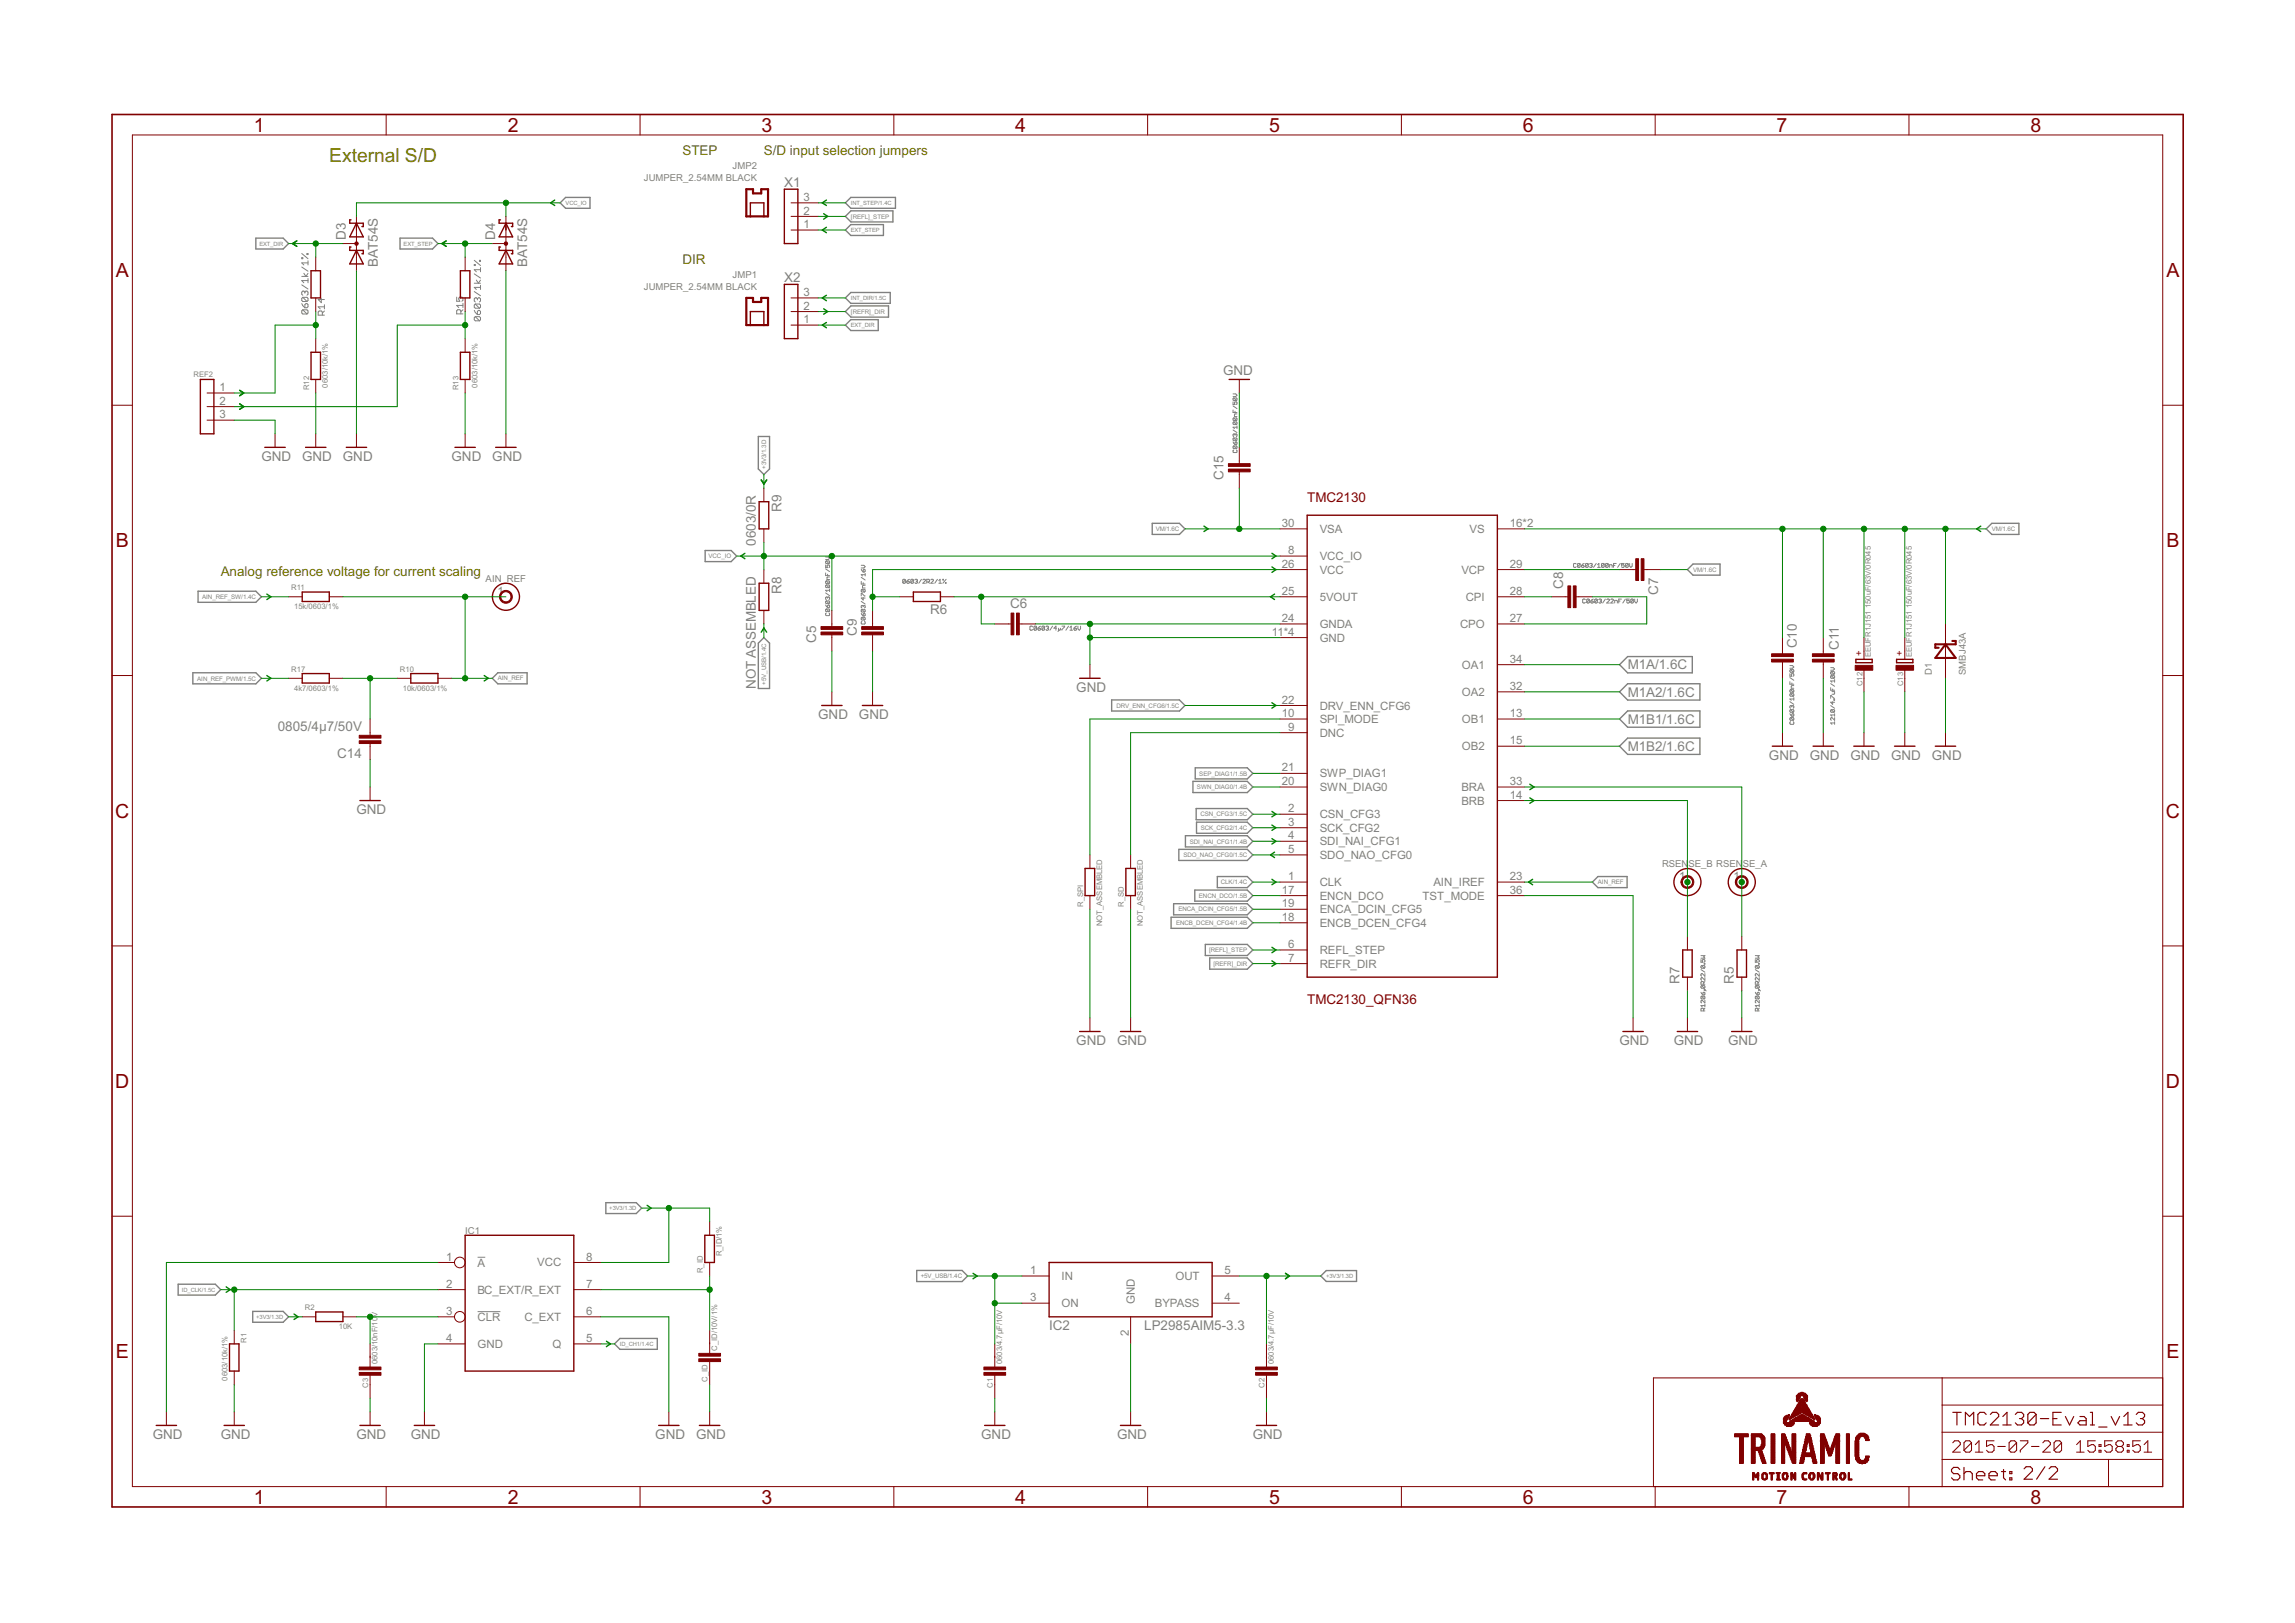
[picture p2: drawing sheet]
<svg xmlns="http://www.w3.org/2000/svg" width="420mm" height="297mm" viewBox="0 0 420 297" stroke-linecap="round" stroke-linejoin="round" font-family="sans-serif">
<defs><g id="words">
<g font-size="4" fill="#800000">
<text x="46.5" y="24.1">1</text>
<text x="92.9" y="24.1">2</text>
<text x="139.4" y="24.1">3</text>
<text x="185.9" y="24.1">4</text>
<text x="232.3" y="24.1">5</text>
<text x="278.8" y="24.1">6</text>
<text x="325.3" y="24.1">7</text>
<text x="371.7" y="24.1">8</text>
<text x="21.2" y="50.7">A</text>
<text x="396.6" y="50.7">A</text>
<text x="21.2" y="100.2">B</text>
<text x="396.6" y="100.2">B</text>
<text x="21.1" y="149.7">C</text>
<text x="396.5" y="149.7">C</text>
<text x="21.1" y="199.1">D</text>
<text x="396.5" y="199.1">D</text>
<text x="21.2" y="248.6">E</text>
<text x="396.6" y="248.6">E</text>
<text x="46.5" y="275.2">1</text>
<text x="92.9" y="275.2">2</text>
<text x="139.4" y="275.2">3</text>
<text x="185.9" y="275.2">4</text>
<text x="232.3" y="275.2">5</text>
<text x="278.8" y="275.2">6</text>
<text x="325.3" y="275.2">7</text>
<text x="371.7" y="275.2">8</text>
</g>
<text font-size="3.9" fill="#808000" x="60.3" y="29.7">External S/D</text>
<g font-size="2.8" fill="#808000">
<text x="124.9" y="28.4">STEP</text>
<text x="139.9" y="28.4">S/D input selection jumpers</text>
<text x="124.9" y="48.3">DIR</text>
<text x="40.4" y="105.5">Analog reference voltage for current scaling</text>
</g>
<g font-size="2.8" fill="#808080">
<text x="143.6" y="34.1">X1</text>
<text x="63.3" y="43.8" transform="rotate(-90 63.3 43.8)">D3</text>
<text x="90.7" y="43.8" transform="rotate(-90 90.7 43.8)">D4</text>
<text x="69.1" y="48.8" transform="rotate(-90 69.1 48.8)">BAT54S</text>
<text x="96.5" y="48.8" transform="rotate(-90 96.5 48.8)">BAT54S</text>
<text x="143.6" y="51.5">X2</text>
<text x="223.9" y="68.7">GND</text>
<text x="47.9" y="84.4">GND</text>
<text x="55.3" y="84.4">GND</text>
<text x="62.8" y="84.4">GND</text>
<text x="82.7" y="84.4">GND</text>
<text x="90.1" y="84.4">GND</text>
<text x="224" y="87.8" transform="rotate(-90 224 87.8)">C15</text>
<text x="143.1" y="93.7" transform="rotate(-90 143.1 93.7)">R9</text>
<text x="138.4" y="99.9" transform="rotate(-90 138.4 99.9)">0603/0R</text>
<text x="286.2" y="107.7" transform="rotate(-90 286.2 107.7)">C8</text>
<text x="143.1" y="108.6" transform="rotate(-90 143.1 108.6)">R8</text>
<text x="170.3" y="112.4">R6</text>
<text x="184.9" y="111.3">C6</text>
<text x="303.6" y="108.9" transform="rotate(-90 303.6 108.9)">C7</text>
<text x="149.4" y="117.7" transform="rotate(-90 149.4 117.7)">C5</text>
<text x="156.9" y="116.4" transform="rotate(-90 156.9 116.4)">C9</text>
<text x="328.9" y="118.7" transform="rotate(-90 328.9 118.7)">C10</text>
<text x="336.7" y="118.9" transform="rotate(-90 336.7 118.9)">C11</text>
<text x="298" y="122.5">M1A/1.6C</text>
<text x="138.4" y="126.1" transform="rotate(-90 138.4 126.1)">NOT ASSEMBLED</text>
<text x="149.8" y="131.6">GND</text>
<text x="157.3" y="131.6">GND</text>
<text x="197" y="126.6">GND</text>
<text x="298" y="127.5">M1A2/1.6C</text>
<text x="50.9" y="133.7">0805/4µ7/50V</text>
<text x="298" y="132.5">M1B1/1.6C</text>
<text x="298" y="137.4">M1B2/1.6C</text>
<text x="61.7" y="138.7">C14</text>
<text x="323.8" y="139.1">GND</text>
<text x="331.3" y="139.1">GND</text>
<text x="338.8" y="139.1">GND</text>
<text x="346.2" y="139.1">GND</text>
<text x="353.7" y="139.1">GND</text>
<text x="65.3" y="149">GND</text>
<text x="307.5" y="180.1" transform="rotate(-90 307.5 180.1)">R7</text>
<text x="317.4" y="180.1" transform="rotate(-90 317.4 180.1)">R5</text>
<text x="197" y="191.3">GND</text>
<text x="204.5" y="191.3">GND</text>
<text x="296.5" y="191.3">GND</text>
<text x="306.4" y="191.3">GND</text>
<text x="316.4" y="191.3">GND</text>
<text x="192.1" y="243.5">IC2</text>
<text x="209.5" y="243.5">LP2985AIM5-3.3</text>
<text x="28" y="263.4">GND</text>
<text x="40.4" y="263.4">GND</text>
<text x="65.3" y="263.4">GND</text>
<text x="75.2" y="263.4">GND</text>
<text x="120" y="263.4">GND</text>
<text x="127.4" y="263.4">GND</text>
<text x="179.6" y="263.4">GND</text>
<text x="204.5" y="263.4">GND</text>
<text x="229.4" y="263.4">GND</text>
</g>
<g font-size="2.8" fill="#800000">
<text x="239.3" y="91.8">TMC2130</text>
<text x="239.3" y="183.8">TMC2130_QFN36</text>
</g>
<g font-size="2.3" fill="#808080">
<text x="147.1" y="41.7">1</text>
<text x="147.1" y="39.3">2</text>
<text x="147.1" y="36.8">3</text>
<text x="147.1" y="59.2">1</text>
<text x="147.1" y="56.7">2</text>
<text x="147.1" y="54.2">3</text>
<text x="40.2" y="71.6">1</text>
<text x="40.2" y="74.1">2</text>
<text x="40.2" y="76.6">3</text>
<text x="234.7" y="96.4">30</text>
<text x="235.9" y="101.4">8</text>
<text x="241.6" y="97.5">VSA</text>
<text x="269" y="97.5">VS</text>
<text x="276.4" y="96.4">16*2</text>
<text x="234.7" y="103.9">26</text>
<text x="241.6" y="105">VCC</text>
<text x="241.6" y="102.5">VCC_IO</text>
<text x="267.5" y="105">VCP</text>
<text x="276.4" y="103.9">29</text>
<text x="91.1" y="108.9">1</text>
<text x="234.7" y="108.9">25</text>
<text x="234.7" y="113.8">24</text>
<text x="241.6" y="110">5VOUT</text>
<text x="268.3" y="110">CPI</text>
<text x="276.4" y="108.9">28</text>
<text x="276.4" y="113.8">27</text>
<text x="232.9" y="116.3">11*4</text>
<text x="241.6" y="117.4">GND</text>
<text x="241.6" y="114.9">GNDA</text>
<text x="267.3" y="114.9">CPO</text>
<text x="267.6" y="122.4">OA1</text>
<text x="276.4" y="121.3">34</text>
<text x="234.7" y="128.8">22</text>
<text x="234.7" y="131.3">10</text>
<text x="241.6" y="129.9">DRV_ENN_CFG6</text>
<text x="267.6" y="127.4">OA2</text>
<text x="276.4" y="126.3">32</text>
<text x="276.4" y="131.3">13</text>
<text x="235.9" y="133.7">9</text>
<text x="241.6" y="134.8">DNC</text>
<text x="241.6" y="132.3">SPI_MODE</text>
<text x="267.6" y="132.3">OB1</text>
<text x="267.6" y="137.3">OB2</text>
<text x="276.4" y="136.2">15</text>
<text x="234.7" y="143.7">20</text>
<text x="234.7" y="141.2">21</text>
<text x="241.6" y="142.3">SWP_DIAG1</text>
<text x="276.4" y="143.7">33</text>
<text x="235.9" y="148.7">2</text>
<text x="241.6" y="149.7">CSN_CFG3</text>
<text x="241.6" y="144.8">SWN_DIAG0</text>
<text x="267.5" y="144.8">BRA</text>
<text x="267.5" y="147.3">BRB</text>
<text x="276.4" y="146.2">14</text>
<text x="235.9" y="151.1">3</text>
<text x="235.9" y="153.6">4</text>
<text x="241.6" y="152.2">SCK_CFG2</text>
<text x="241.6" y="154.7">SDI_NAI_CFG1</text>
<text x="235.9" y="161.1">1</text>
<text x="235.9" y="156.1">5</text>
<text x="241.6" y="157.2">SDO_NAO_CFG0</text>
<text x="276.4" y="161.1">23</text>
<text x="307.4" y="161.1">1</text>
<text x="317.4" y="161.1">1</text>
<text x="234.7" y="166.1">19</text>
<text x="234.7" y="163.6">17</text>
<text x="241.6" y="162.2">CLK</text>
<text x="241.6" y="167.2">ENCA_DCIN_CFG5</text>
<text x="241.6" y="164.7">ENCN_DCO</text>
<text x="260.4" y="164.7">TST_MODE</text>
<text x="262.4" y="162.2">AIN_IREF</text>
<text x="276.4" y="163.6">36</text>
<text x="234.7" y="168.5">18</text>
<text x="235.9" y="173.5">6</text>
<text x="241.6" y="169.6">ENCB_DCEN_CFG4</text>
<text x="235.9" y="176">7</text>
<text x="241.6" y="174.6">REFL_STEP</text>
<text x="241.6" y="177.1">REFR_DIR</text>
<text x="81.7" y="230.7">1</text>
<text x="87.4" y="231.8">A</text>
<text x="98.4" y="231.8">VCC</text>
<text x="107.3" y="230.7">8</text>
<text x="188.6" y="233.2">1</text>
<text x="224.2" y="233.2">5</text>
<text x="81.7" y="235.7">2</text>
<text x="87.4" y="236.8">BC_EXT/R_EXT</text>
<text x="107.3" y="235.7">7</text>
<text x="188.6" y="238.2">3</text>
<text x="194.4" y="234.3">IN</text>
<text x="194.4" y="239.3">ON</text>
<text x="207.7" y="238.7" transform="rotate(-90 207.7 238.7)">GND</text>
<text x="211.4" y="239.2">BYPASS</text>
<text x="215.2" y="234.3">OUT</text>
<text x="224.2" y="238.2">4</text>
<text x="81.7" y="240.6">3</text>
<text x="81.7" y="245.6">4</text>
<text x="87.4" y="241.7">CLR</text>
<text x="96" y="241.7">C_EXT</text>
<text x="107.3" y="240.6">6</text>
<text x="107.3" y="245.6">5</text>
<text x="206.6" y="244.4" transform="rotate(-90 206.6 244.4)">2</text>
<text x="87.4" y="246.7">GND</text>
<text x="101.1" y="246.7">Q</text>
</g>
<g font-size="1.9" fill="#808080">
<text x="117.9" y="33.1">JUMPER_2.54MM BLACK</text>
<text x="134.1" y="30.9">JMP2</text>
<text x="117.9" y="53">JUMPER_2.54MM BLACK</text>
<text x="134.1" y="50.8">JMP1</text>
<text x="88.9" y="106.5">AIN_REF</text>
<text x="353.7" y="123.5" transform="rotate(-90 353.7 123.5)">D1</text>
<text x="359.9" y="123.5" transform="rotate(-90 359.9 123.5)">SMBJ43A</text>
<text x="304.3" y="158.7">RSEN</text>
<text x="309.1" y="158.7">SE_B RSEN</text>
<text x="319.1" y="158.7">SE_A</text>
<text x="85.2" y="225.8">IC1</text>
</g>
<g font-size="1.9" fill="#800000">
<text x="340.9" y="120" transform="rotate(-90 340.9 120)">+</text>
<text x="348.4" y="120" transform="rotate(-90 348.4 120)">+</text>
</g>
<g font-size="1.6" fill="#808080">
<text x="35.4" y="68.9">REF2</text>
<text x="56.6" y="71.4" transform="rotate(-90 56.6 71.4)">R12</text>
<text x="60" y="70.9" transform="rotate(-90 60 70.9)">0603/10k/1%</text>
<text x="83.9" y="71.4" transform="rotate(-90 83.9 71.4)">R13</text>
<text x="87.4" y="70.9" transform="rotate(-90 87.4 70.9)">0603/10k/1%</text>
<text x="53.3" y="108">R11</text>
<text x="53.8" y="111.5">15k/0603/1%</text>
<text x="342.5" y="111.3" transform="rotate(-90 342.5 111.3)">150uF/63V/0R045</text>
<text x="350" y="111.3" transform="rotate(-90 350 111.3)">150uF/63V/0R045</text>
<text x="53.3" y="122.9">R17</text>
<text x="73.2" y="122.9">R10</text>
<text x="341" y="125.6" transform="rotate(-90 341 125.6)">C12</text>
<text x="342.5" y="120.3" transform="rotate(-90 342.5 120.3)">EEUFR1J151</text>
<text x="348.4" y="125.6" transform="rotate(-90 348.4 125.6)">C13</text>
<text x="350" y="120.3" transform="rotate(-90 350 120.3)">EEUFR1J151</text>
<text x="53.8" y="126.4">4k7/0603/1%</text>
<text x="73.7" y="126.4">10k/0603/1%</text>
<text x="198.3" y="165.9" transform="rotate(-90 198.3 165.9)">R_SPI</text>
<text x="205.8" y="165.9" transform="rotate(-90 205.8 165.9)">R_SD</text>
<text x="201.8" y="169.5" transform="rotate(-90 201.8 169.5)">NOT_ASSEMBLED</text>
<text x="209.2" y="169.5" transform="rotate(-90 209.2 169.5)">NOT_ASSEMBLED</text>
<text x="128.7" y="233" transform="rotate(-90 128.7 233)">R_ID</text>
<text x="132.1" y="229.9" transform="rotate(-90 132.1 229.9)">R_ID/1%</text>
<text x="55.8" y="239.8">R2</text>
<text x="45.1" y="245.8" transform="rotate(-90 45.1 245.8)">R1</text>
<text x="62" y="243.2">10K</text>
<text x="69.1" y="249.7" transform="rotate(-90 69.1 249.7)">0603/10nF/10V</text>
<text x="131.3" y="247.2" transform="rotate(-90 131.3 247.2)">C_ID/10V/1%</text>
<text x="183.5" y="249.7" transform="rotate(-90 183.5 249.7)">0603/4.7µF/10V</text>
<text x="233.2" y="249.7" transform="rotate(-90 233.2 249.7)">0603/4.7µF/10V</text>
<text x="41.6" y="252.7" transform="rotate(-90 41.6 252.7)">0603/10k/1%</text>
<text x="67.4" y="254" transform="rotate(-90 67.4 254)">C3</text>
<text x="129.5" y="252.9" transform="rotate(-90 129.5 252.9)">C_ID</text>
<text x="181.8" y="254" transform="rotate(-90 181.8 254)">C1</text>
<text x="231.5" y="254" transform="rotate(-90 231.5 254)">C2</text>
</g>
<g font-size="1.3" fill="#808080">
<text x="155.8" y="40">[REFL]_STEP</text>
<text x="155.8" y="57.4">[REFR]_DIR</text>
<text x="140.3" y="85.8" transform="rotate(-90 140.3 85.8)">+3V3/1.3D</text>
<text x="211.6" y="97.2">VM/1.6C</text>
<text x="364.6" y="97.2">VM/1.6C</text>
<text x="129.7" y="102.2">VCC_IO</text>
<text x="309.9" y="104.6">VM/1.6C</text>
<text x="37" y="109.6">AIN_REF_SW/1.4C</text>
<text x="36.1" y="124.5">AIN_REF_PWM/1.5C</text>
<text x="91.1" y="124.5">AIN_REF</text>
<text x="140.3" y="125.3" transform="rotate(-90 140.3 125.3)">+5V_USB/1.4C</text>
<text x="204.4" y="129.5">DRV_ENN_CFG6/1.5C</text>
<text x="219.6" y="142">SEP_DIAG1/1.5B</text>
<text x="219.1" y="144.4">SWN_DIAG0/1.4B</text>
<text x="219.8" y="149.4">CSN_CFG3/1.5C</text>
<text x="217.8" y="154.4">SDI_NAI_CFG1/1.4B</text>
<text x="219.8" y="151.9">SCK_CFG2/1.4C</text>
<text x="216.7" y="156.9">SDO_NAO_CFG0/1.5C</text>
<text x="223.5" y="161.8">CLK/1.4C</text>
<text x="292.5" y="161.8">AIN_REF</text>
<text x="215.7" y="166.8">ENCA_DCIN_CFG5/1.5B</text>
<text x="219.5" y="164.3">ENCN_DCO/1.5B</text>
<text x="215.3" y="169.3">ENCB_DCEN_CFG4/1.4B</text>
<text x="221.3" y="174.3">[REFL]_STEP</text>
<text x="222.1" y="176.8">[REFR]_DIR</text>
<text x="168.6" y="233.9">+5V_USB/1.4C</text>
</g>
<g font-size="1.2" fill="#808080">
<text x="103.6" y="37.5">VCC_IO</text>
<text x="155.8" y="37.5">INT_STEP/1.4C</text>
<text x="47.5" y="44.9">EXT_DIR</text>
<text x="73.9" y="44.9">EXT_STEP</text>
<text x="155.8" y="42.5">EXT_STEP</text>
<text x="155.8" y="54.9">INT_DIR/1.5C</text>
<text x="155.8" y="59.9">EXT_DIR</text>
<text x="111.6" y="221.5">+3V3/1.3D</text>
<text x="242.8" y="233.9">+3V3/1.3D</text>
<text x="33.3" y="236.4">ID_CLK/1.5C</text>
<text x="46.9" y="241.4">+3V3/1.3D</text>
<text x="113.5" y="246.3">ID_CH1/1.4C</text>
</g>
</g></defs>
<g fill="none" stroke="#808080" stroke-width=".18">
<path d="M55.2 47.2h.2v.1h-.2zM55.2 55.6l.6 .7M55.2 52.1l1.2 .8M55.2 50.6h1.2M55.2 48.9l1.2 .7M55.2 46.4l1.2 .9M55.4 56.7l-.2 .2v.4l.2 .2h.8M55.4 54.4l-.2 .2v.4l.2 .2h.8M55.4 56.7h.8l.2 .2v.4l-.2 .2M55.4 54.4h.8l.2 .2v.4l-.2 .2M55.4 56.7l.8 .8M55.4 54.4l.8 .8"/>
<path d="M55.6 50l.4 .6 .4-.6M55.8 53.5l-.2-.2-.4 .2v.3l.2 .2M55.8 53.5l.2-.2 .4 .2v.3l-.2 .2M55.8 55.8l.2-.2 .4 .2v.3l-.2 .2h-.4zM55.8 53.5v.2M56.2 46.4h.2v.2h-.2zM56.4 47.7v.8M56.4 51v.8M56.4 51.4h-1.2l.4 .4M56.4 48.1h-1.2l.4 .4M58.8 54.6v.8l-.5-.6h1.1M59 57.7v-.6l-.2-.2h-.4l-.1 .2v.6h1.1"/>
<path d="M59.4 56.9l-.4 .4M59.4 56.2h-1.1l.3 .3M59.4 55.8v.7M83.6 54.4v.7h.6l-.2-.3 .2-.4h.4l.2 .2v.3l-.2 .2M84.4 57.4v-.5l-.2-.2h-.4l-.2 .2v.5h1.2M84.8 56.7l-.4 .4M84.8 55.9h-1.2l.4 .4M84.8 55.5v.8M86.8 48.4h.2v.2h-.2zM86.8 56.8l.6 .8M86.8 53.4l1.2 .7M86.8 51.8h1.2"/>
<path d="M86.8 50.1l1.2 .8M86.8 47.6l1.2 1M87 58l-.2 .1v.4l.2 .2h.8M87 55.6l-.2 .2v.4l.2 .2h.8M87 58h.8l.2 .1v.4l-.2 .2M87 55.6h.8l.2 .2v.4l-.2 .2M87 58l.8 .7M87 55.6l.8 .8M87.2 51.3l.4 .5 .4-.5M87.4 54.7l-.2-.2-.4 .2v.4l.2 .2M87.4 54.7l.2-.2 .4 .2v.4l-.2 .2M87.4 54.7v.2"/>
<path d="M87.6 56.8l.4 .2v.4l-.2 .2h-.4v-.6zM87.8 47.6h.2v.2h-.2zM88 49v.7M88 52.2v.8M88 52.6h-1.2l.4 .4M88 49.4h-1.2l.4 .3M225.7 73.6v.4h.4l-.1-.2 .1-.2 .4 .1-.1 .3M225.7 75v.5h.8M225.7 78.7l.8 .5M225.7 74.3l.8 .5M225.7 72.1h.5l.3 .2-.3 .3h-.5M225.9 72.8l-.2 .4 .7 .1"/>
<path d="M225.9 76.5l-.2 .4 .7 .1M225.9 77.2l-.2 .1 .2 .4h.5M225.9 72.8h.5l.1 .1-.1 .4M225.9 76.5h.5l.1 .1-.1 .4M225.9 77.2h.5l.1 .1-.1 .4M225.9 77.2l.5 .5M225.9 76.5l.5 .5M225.9 72.8l.5 .5M226.1 79.5l.1-.1 .3 .1-.1 .4M226.1 79.5l-.1-.1-.3 .1 .2 .4M226.1 75.3v.2M226.1 79.5v.2"/>
<path d="M226.5 78v.4M226.5 78.2h-.8l.3 .2M226.5 75.8h-.4l-.1 .1v.3h.5M225.7 80.9l.4 .5M225.9 82.4l-.2 .1 .2 .3h.5l.1-.1-.1-.3M225.9 80.2l-.2 .1 .2 .3h.5M225.9 81.6l-.2 .1 .2 .4h.5M225.9 80.2h.5l.1 .1-.1 .3M225.9 81.6h.5l.1 .1-.1 .4M225.9 81.6l.5 .5M225.9 80.2l.5 .4M226.1 81l.1-.1 .3 .1-.1 .4h-.3z"/>
<path d="M151.2 103.4v.5h.3l-.1-.3 .1-.2 .4 .1-.1 .4M151.2 104.9v.4h.7M151.2 110.7l.3 .5M151.2 108.5l.7 .5M151.2 104.1l.7 .5M151.2 101.9h.4l.3 .3-.3 .2h-.4M151.3 112.2l-.1 .1 .1 .4h.5l.1-.2-.1-.3M151.3 102.7l-.1 .3 .1 .1h.5M151.3 106.3l-.1 .4 .1 .1h.5M151.3 107.1l-.1 .3 .1 .1h.5M151.3 110l-.1 .3 .1 .2h.5M151.3 111.5l-.1 .3 .6 .1"/>
<path d="M151.3 102.7h.5l.1 .1-.1 .3M151.3 106.3h.5l.1 .1-.1 .4M151.3 107.1h.5l.1 .1-.1 .3M151.3 110h.5l.1 .1-.1 .4M151.3 111.5h.5l.1 .1-.1 .3M151.3 111.5l.5 .4M151.3 110l.5 .5M151.3 107.1l.5 .4M151.3 106.3l.5 .5M151.3 102.7l.5 .4M151.5 109.4l-.1-.1-.2 .1 .1 .3M151.5 109.4l.1-.1 .3 .1-.1 .3"/>
<path d="M151.5 110.8l.1-.1 .3 .1-.1 .4h-.3zM151.5 105.1v.2M151.5 109.4v.1M151.9 107.8v.5M151.9 108h-.7l.2 .3M151.9 105.6l-.5 .1v.4h.5M157.7 103.5h.5l.2 .2-.2 .2h-.5M157.7 106.4v.5h.7M157.7 109.1v-.5l.7 .5M157.7 112.3l.3 .4M157.7 110.1l.7 .5M157.7 105.7l.7 .5"/>
<path d="M157.7 104.2l.3 .5M157.8 113.7l-.1 .2 .1 .3h.5l.1-.1-.1-.4M157.8 107.9l-.1 .3 .1 .2h.5M157.8 111.5l-.1 .4 .1 .1h.5M157.8 113l-.1 .3 .1 .2h.5M157.8 107.9h.5l.1 .1-.1 .4M157.8 111.5h.5l.1 .2-.1 .3M157.8 113h.5l.1 .1-.1 .4M157.8 113l.5 .5M157.8 111.5l.5 .5M157.8 107.9l.5 .5M158 110.9l-.1-.1-.2 .1 .1 .4"/>
<path d="M158 104.3l.2-.1 .2 .1-.1 .4h-.3zM158 110.9l.2-.1 .2 .1-.1 .4M158 112.4l.3-.1 .1 .3-.4 .1zM158 106.6v.3M158 109.3v.5l-.3-.3h.7M158 110.9v.1M158.4 104.9v.5M158.4 107.1l-.5 .2v.3h.5M158.4 105.2h-.7l.2 .2M165.8 106.2l-.4-.2-.1 .2v.4M165.8 106.2v.4l-.2 .1-.3-.1M165.8 106.2l-.5 .4"/>
<path d="M166 106.4h.4l.1 .2-.4 .1zM166.5 106l-.5 .4M167.2 106.2l-.3-.2-.1 .6M167.2 106.2v.4l-.1 .1-.3-.1M167.2 106.2l-.4 .4M167.5 106.2l.3-.2 .2 .2-.2 .2M167.7 106.4h.1M167.8 106.4l.2 .1-.2 .2-.3-.1M168.7 106l-.5 .7M169 106.2l.1-.2 .3 .2-.4 .5h.4M169.7 106.5l.5-.1-.2-.4h-.3v.7M169.9 106.5l.3 .2"/>
<path d="M170.4 106.2l.1-.2 .4 .2-.5 .5h.5M171.6 106l-.5 .7M171.9 106.7h.5M171.9 106.3l.2-.3v.7M172.6 106l.1 .2zM173.1 106.6l.1 .1zM173.2 106l-.6 .7M189 114.7l-.1-.1-.3 .1v.5l.1 .1 .3-.1M189.8 114.7l-.4-.1-.1 .6M189.8 114.7l-.1 .6-.4-.1M189.8 114.7l-.5 .5M190 115h.4l.1 .2-.4 .1z"/>
<path d="M190.5 114.6l-.5 .4M191.2 114.7l-.3-.1-.1 .6M191.2 114.7l-.1 .6-.3-.1M191.2 114.7l-.4 .5M191.5 114.7l.3-.1 .2 .1-.2 .3M191.7 115h.1M191.8 115l.2 .1-.2 .2-.3-.1M192.7 114.6l-.5 .7M193.4 115h-.4l.3-.4v.7M193.8 115v.4l-.1 .2M194.2 115l-.2 .3-.2-.1M194.4 114.6h.5l-.5 .7"/>
<path d="M195.6 114.6l-.5 .7M195.9 115.3h.5M195.9 114.9l.2-.3v.7M196.6 115h.4l.1 .2-.4 .1zM197.1 114.6l-.5 .4M197.3 114.6v.5l.3 .2 .2-.2v-.5M288.6 103.2l-.2-.1-.3 .1v.5l.1 .1 .4-.1M289.3 103.2l-.1-.1-.4 .1v.5M289.3 103.2l-.1 .6-.4-.1M289.3 103.2l-.5 .5M289.5 103.5h.4l.1 .2-.3 .1zM290 103.1l-.5 .4"/>
<path d="M290.2 109.7l-.1-.1-.3 .1v.5l.1 .2 .3-.2M290.8 103.2l-.2-.1-.3 .1v.5M290.8 103.2v.5l-.2 .1-.3-.1M290.8 103.2l-.5 .5M291 109.7l-.1-.1-.4 .1v.5M291 109.7v.5l-.1 .2-.4-.2M291 109.7l-.5 .5M291 103.2l.4-.1 .1 .1-.1 .3M291.2 110h.4l.1 .2-.4 .2zM291.3 103.5h.1M291.4 103.5l.1 .1-.1 .2-.4-.1M291.7 109.6l-.5 .4"/>
<path d="M292.2 103.1l-.5 .7M292.4 109.7l-.1-.1-.3 .1v.5M292.4 109.7v.5l-.1 .2-.3-.2M292.4 109.7l-.4 .5M292.5 103.8h.5M292.5 103.4l.2-.3v.7M292.7 109.7l.4-.1 .1 .1-.1 .3M292.9 110h.2M293.1 110l.1 .1-.1 .3-.4-.2M293.7 103.2l-.1-.1-.4 .1v.5M293.7 103.2v.5l-.1 .1-.4-.1M293.7 103.2l-.5 .5"/>
<path d="M293.9 109.6l-.5 .8M294.2 109.7l.1-.1 .3 .1-.4 .7h.4M294.4 103.2l-.1-.1-.4 .1v.5M294.4 103.2v.5l-.1 .1-.4-.1M294.4 103.2l-.5 .5M294.7 103.8v-.4h.3l.1 .4M294.9 109.7l.1-.1 .4 .1-.5 .7h.5M295.4 103.5h.3M295.6 110.4v-.5h.4l.1 .5M295.9 103.1h-.5v.7M296.4 110h.2M296.6 103.1l-.5 .7"/>
<path d="M296.8 109.6h-.4v.8M297.3 103.1h-.4v.4l.2-.1 .2 .1-.1 .3-.3-.1M297.6 109.6l-.5 .8M298.1 103.2l-.1-.1-.4 .1v.5M298.1 103.2v.5l-.1 .1-.4-.1M298.1 103.2l-.5 .5M298.3 109.6h-.5v.4l.3-.1 .2 .1-.1 .4-.4-.2M298.3 103.1v.5l.3 .2 .2-.2v-.5M299 109.7l-.1-.1-.3 .1v.5M299 109.7l-.1 .7-.3-.2M299 109.7l-.4 .5M299.3 109.6v.5l.2 .3 .3-.3v-.5"/>
<path d="M327.7 123.3v.5h.3l-.1-.3 .1-.2 .4 .1-.1 .4M327.7 124.8v.4h.7M327.7 130.6l.3 .5M327.7 128.4l.7 .5M327.7 124l.7 .5M327.7 121.8h.5l.2 .3-.2 .2h-.5M327.8 132.1l-.1 .1 .1 .4h.5l.1-.2-.1-.3M327.8 122.6l-.1 .1 .1 .3h.5M327.8 126.2l-.1 .1 .1 .4h.5M327.8 127l-.1 .3 .6 .1M327.8 129.9l-.1 .1 .1 .4h.5M327.8 131.3l-.1 .2 .1 .3h.5"/>
<path d="M327.8 122.6h.5l.1 .1-.1 .3M327.8 126.2h.5l.1 .1-.1 .4M327.8 127h.5l.1 .1-.1 .3M327.8 129.9h.5l.1 .1-.1 .4M327.8 131.3h.5l.1 .2-.1 .3M327.8 131.3l.5 .5M327.8 129.9l.5 .5M327.8 127l.5 .4M327.8 126.2l.5 .5M327.8 122.6l.5 .4M328 129.3l-.1-.2-.2 .2 .1 .3M328 129.3l.2-.2 .2 .2-.1 .3"/>
<path d="M328 130.7l.2-.1 .2 .1-.1 .4h-.3zM328 125v.2M328 129.3v.1M328.4 127.7v.5M328.4 127.9h-.7l.2 .3M328.4 125.5h-.4l-.1 .1v.4h.5M335.2 125.9v.4h.7M335.2 127.8v-.5l.7 .5M335.2 129.1l.7 .5M335.2 125.1l.7 .5M335.2 122.2h.4l.3 .2-.3 .3h-.4M335.3 123.7l.6 .1-.2 .3"/>
<path d="M335.3 122.9h.4l.2 .1-.2 .4M335.3 129.9l-.1 .1 .1 .4h.4M335.3 129.9h.4l.2 .1-.2 .4M335.3 122.9l-.1 .1 .1 .4h.4M335.3 123.7l-.1 .1 .1 .3h.4M335.3 129.9l.4 .5M335.3 123.7l.4 .4M335.3 122.9l.4 .5M335.4 126.6h.5v.3l-.5 .2M335.5 128.4v.5l-.3-.4h.7M335.5 126.1v.2M335.7 128l.2 .2z"/>
<path d="M335.9 131.3v.5l-.5-.5-.2 .2 .1 .3M335.9 132.3h-.7l.2 .3M335.9 124.4v.5M335.9 130.6v.5M335.9 132.1v.5M335.9 130.9h-.7l.2 .2M335.9 124.6h-.7l.2 .3M311.4 175.6v.5h.4l-.2-.4 .4-.1 .1 .1-.1 .4M311.4 177.5l.7 .4M311.4 174.9h.7l-.2 .2 .2 .3h-.7M311.5 176.7l-.1 .4 .1 .1h.5M311.5 176.7h.5l.1 .1-.1 .4"/>
<path d="M311.5 176.7l.5 .5M312 176.3l.1 .2zM312.1 178.2v.5l-.6-.5-.1 .1 .1 .4M312.1 178.9v.5l-.6-.5-.1 .1 .1 .4M312.1 179.6l-.2 .3M321.4 175.6v.5h.3l-.1-.4 .3-.1 .2 .1-.2 .4M321.4 174.9h.7l-.3 .2 .3 .3h-.7M321.4 177.5l.7 .4M321.5 176.7l-.1 .4 .1 .1h.4M321.5 176.7h.4l.2 .1-.2 .4M321.5 176.7l.4 .5M321.9 176.3l.2 .2z"/>
<path d="M322.1 178.9v.5l-.6-.5-.1 .1 .1 .4M322.1 178.2v.5l-.6-.5-.1 .1 .1 .4M322.1 179.6l-.3 .3M311.4 181.6l.4 .5M311.5 180.4l-.1 .3 .1 .2h.5M311.5 182.3l-.1 .4 .1 .1h.5M311.5 180.4h.5l.1 .1-.1 .4M311.5 182.3h.5l.1 .2-.1 .3M311.5 182.3l.5 .5M311.5 180.4l.5 .5M311.8 181.7l.1-.1 .2 .1-.1 .4h-.2zM311.9 185v-.3l-.4-.2-.1 .5h.7"/>
<path d="M311.9 180.1v-.3l-.4-.2-.1 .5h.7M312 181.1l.1 .1zM312.1 183.1v.5l-.6-.5-.1 .1 .1 .4M312.1 184.5l-.2 .3M312.1 184h-.7l.2 .3M312.1 183.8v.5M312.1 181.1l.3 .3M321.4 181.6l.3 .5M321.5 182.3l-.1 .4 .1 .1h.4M321.5 182.3h.4l.2 .2-.2 .3M321.5 180.4l-.1 .3 .1 .2h.4M321.5 180.4h.4l.2 .1-.2 .4"/>
<path d="M321.5 182.3l.4 .5M321.5 180.4l.4 .5M321.7 181.7l.1-.1 .3 .1-.2 .4h-.2zM321.8 185v-.3l-.3-.2-.1 .5h.7M321.8 180.1v-.3l-.3-.2-.1 .5h.7M321.9 181.1l.2 .1zM322.1 184h-.7l.2 .3M322.1 183.1v.5l-.6-.5-.1 .1 .1 .4M322.1 184.5l-.3 .3M322.1 183.8v.5M322.1 181.1l.2 .3M87.4 230.1h1.4"/>
<path d="M87.4 240.1h4.2"/>
</g>
<g fill="none" stroke="#808080" stroke-width=".25">
<path d="M102.6 37.1l.9-1h4.5v2h-4.5zM154.8 39.6l1-1h7.7v2h-7.7zM155.8 36.1h8.1v2h-8.1l-1-1zM46.8 43.6h5l1 1-1 1h-5zM73.2 43.6h6l1 1-1 1h-6zM154.8 54.5l1-1h7.2v2h-7.2zM154.8 42.1l1-1h5.9v2h-5.9zM154.8 59.5l1-1h5v2h-5zM155.8 56h6.9v2h-6.9l-1-1zM138.8 79.9h2.1v5.9l-1.1 1-1-1zM210.9 95.8h5l1 1-1 1h-5zM363.6 96.8l1.1-1h4.9v2h-4.9z"/>
<path d="M36.3 108.2h10.5l1.1 1-1.1 1h-10.5zM129.1 100.8h4.8l1 1-1 1h-4.8zM139.8 116.7l1.1 1v8.3h-2.1v-8.3zM308.9 104.2l1-1h5v2.1h-5zM35.3 123.1h11.5l1.1 1-1.1 1.1h-11.5zM90.1 124.1l1-1h5.4v2.1h-5.4zM203.5 128.1h12.4l1 1-1 1h-12.4zM296.5 136.6l1.5-1.5h13.2v3h-13.2zM298 120.2h11.8v2.9h-11.8l-1.5-1.5zM298 125.1h13.2v3h-13.2l-1.5-1.5zM298 130.1h13.2v3h-13.2l-1.5-1.5zM215.8 155.4h12.5l1.1 1.1-1.1 1h-12.5z"/>
<path d="M217 153h11.3l1.1 1-1.1 1h-11.3zM218.4 143h9.9l1.1 1-1.1 1.1h-9.9zM218.8 140.5h9.5l1.1 1-1.1 1.1h-9.5zM219 148h9.3l1.1 1-1.1 1h-9.3zM219.1 150.5h9.2l1.1 1-1.1 1h-9.2zM214.4 167.9h13.9l1.1 1-1.1 1h-13.9zM214.9 165.4h13.4l1.1 1-1.1 1h-13.4zM218.7 162.9h9.6l1.1 1-1.1 1h-9.6zM220.7 172.8h7.6l1.1 1.1-1.1 1h-7.6zM221.5 175.3h6.8l1.1 1.1-1.1 1h-6.8zM222.9 160.4h5.4l1.1 1-1.1 1.1h-5.4zM291.5 161.4l1-1h5.4v2.1h-5.4z"/>
<path d="M32.6 235h6.8l1 1-1 1h-6.8zM110.9 220.1h5.6l1 1-1 1h-5.6zM167.8 232.5h8.3l1 1-1 1h-8.3zM241.8 233.5l1-1h5.5v2h-5.5zM46.3 240h5.5l1 1-1 1h-5.5zM112.5 246l1-1h6.8v2h-6.8z"/>
</g>
<g fill="none" stroke="#800000" stroke-width=".25">
<path d="M137.4 39.6v-2.5h2.4v2.5M143.6 34.6h2.5v10h-2.5zM56.9 49.6h1.8v4.9h-1.8zM64.3 45.2h-.3v.6h2.5v.6h-.2M64.3 40.2h-.3v.7h2.5v.6h-.2M65.3 45.8l1.2 2.5h-2.5zM65.3 40.9l1.2 2.4h-2.5zM84.3 49.6h1.7v4.9h-1.7zM91.6 45.2h-.2v.6h2.5v.6h-.3M91.6 40.2h-.2v.7h2.5v.6h-.3M92.6 45.8l1.3 2.5h-2.5zM92.6 40.9l1.3 2.4h-2.5z"/>
<path d="M137.4 59.5v-2.5h2.4v2.5M143.6 52h2.5v10h-2.5zM36.7 69.4h2.5v10h-2.5zM56.9 64.5h1.8v4.9h-1.8zM84.3 64.5h1.7v4.9h-1.7zM225 69.4h3.7M48.5 81.9h3.7M55.9 81.9h3.8M63.4 81.9h3.7M83.3 81.9h3.7M90.7 81.9h3.8M139 91.8h1.7v5h-1.7z"/>
<path d="M239.3 94.3h34.8v84.5h-34.8zM55.3 108.4h5v1.7h-5zM139 106.7h1.7v5h-1.7zM167.2 108.4h5v1.7h-5zM55.3 123.3h5v1.7h-5zM75.2 123.3h5v1.7h-5zM150.4 129.1h3.8M157.9 129.1h3.7M197.7 124.1h3.7M324.5 136.6h3.7M331.9 136.6h3.8M339.4 136.6h3.7"/>
<path d="M339.8 120.7h3v.6h-3zM346.8 136.6h3.8M347.2 120.7h3v.6h-3zM354.3 136.6h3.7M65.9 146.5h3.7M198.6 158.9h1.8v5h-1.8zM206.1 158.9h1.8v5h-1.8zM308.1 173.9h1.7v4.9h-1.7zM318 173.9h1.7v4.9h-1.7zM197.7 188.8h3.7M205.1 188.8h3.8M297.1 188.8h3.7"/>
<path d="M307.1 188.8h3.7M317 188.8h3.7M85.2 226.1h19.9v24.8h-19.9zM129 226.1h1.8v5h-1.8zM192.1 231.1h29.8v9.9h-29.8zM42 246h1.8v4.9h-1.8zM57.8 240.1h5v1.8h-5zM28.6 260.9h3.7M41 260.9h3.7M65.9 260.9h3.7M75.8 260.9h3.8M120.6 260.9h3.7"/>
<path d="M128 260.9h3.8M180.3 260.9h3.7M205.1 260.9h3.8M230 260.9h3.7"/>
<circle cx="92.6" cy="109.2" r="2.48"/>
<circle cx="308.9" cy="161.4" r="2.48"/>
<circle cx="318.9" cy="161.4" r="2.48"/>
</g>
<g fill="none" stroke="#800000" stroke-width=".18">
<path d="M24.2 24.7h371.7v247.4h-371.7zM65.3 39.6v10M70.7 21v3.7M92.6 39.6v10M117.2 21v3.7M144.8 39.6h5M144.8 37.1h5M163.6 21v3.7M210.1 21v3.7M256.6 21v3.7M303 21v3.7M349.5 21v3.7"/>
<path d="M57.8 47.1v2.5M57.8 54.5v2.5M62.8 44.6h2.5M85.2 47.1v2.5M85.2 54.5v2.5M90.1 44.6h2.5M144.8 42.1h5M144.8 59.5h5M144.8 57h5M144.8 54.5h5M20.5 74.2h3.7M37.9 71.9h5"/>
<path d="M37.9 74.4h5M37.9 76.9h5M50.4 79.4v2.5M57.8 62v2.5M57.8 69.4v2.5M57.8 79.4v2.5M65.3 79.4v2.5M85.2 62v2.5M85.2 69.4v2.5M85.2 79.4v2.5M92.6 79.4v2.5M226.9 69.4v2.5"/>
<path d="M395.9 74.2h3.8M139.8 89.3v2.5M139.8 96.8v2.5M226.9 81.9v3M226.9 86.4v2.9M234.3 96.8h5M274.1 96.8h5M52.8 109.2h2.5M60.3 109.2h2.5M139.8 104.2v2.5M139.8 111.7v2.5M152.3 111.7v3"/>
<path d="M152.3 116.2v3M159.7 111.7v3M159.7 116.2v3M164.7 109.2h2.5M172.2 109.2h2.5M182.1 114.2h3M186.6 114.2h3M234.3 109.2h5M234.3 114.2h5M234.3 116.7h5M234.3 104.2h5M234.3 101.8h5"/>
<path d="M274.1 109.2h5M274.1 114.2h5M274.1 104.2h5M284.1 109.2h2.9M288.5 109.2h3M296.5 104.2h3M301 104.2h3M326.3 116.7v3M333.8 116.7v3M341.2 116.7v4M348.7 116.7v4M356.2 114.2v9.9"/>
<path d="M20.5 123.6h3.7M52.8 124.1h2.5M60.3 124.1h2.5M67.8 131.6v3M67.8 136.1v3M72.7 124.1h2.5M80.2 124.1h2.5M152.3 126.6v2.5M159.7 126.6v2.5M199.5 121.6v2.5M234.3 129.1h5M234.3 131.6h5"/>
<path d="M234.3 134.1h5M274.1 121.6h5M274.1 126.6h5M274.1 131.6h5M274.1 136.6h5M326.3 121.2v2.9M326.3 134.1v2.5M333.8 121.2v2.9M333.8 134.1v2.5M341.2 122.6v4M341.2 134.1v2.5M348.7 122.6v4"/>
<path d="M348.7 134.1v2.5M356.2 134.1v2.5M395.9 123.6h3.8M67.8 144v2.5M199.5 156.5v2.4M207 156.5v2.4M234.3 144h5M234.3 149h5M234.3 151.5h5M234.3 154h5M234.3 156.5h5M234.3 141.5h5"/>
<path d="M274.1 144h5M274.1 146.5h5M20.5 173.1h3.7M199.5 163.9v2.5M207 163.9v2.5M234.3 161.4h5M234.3 166.4h5M234.3 168.9h5M234.3 163.9h5M234.3 173.9h5M234.3 176.4h5M274.1 161.4h5"/>
<path d="M274.1 163.9h5M308.9 171.4v2.5M308.9 178.8v2.5M318.9 171.4v2.5M318.9 178.8v2.5M395.9 173.1h3.8M199.5 186.3v2.5M207 186.3v2.5M299 186.3v2.5M308.9 186.3v2.5M318.9 186.3v2.5M20.5 222.6h3.7"/>
<path d="M80.2 231.1h3M80.2 236h5M105.1 231.1h4.9M105.1 236h4.9M129.9 223.6v2.5M129.9 231.1v2.4M187.1 238.5h5M187.1 233.5h5M221.9 238.5h5M221.9 233.5h5M395.9 222.6h3.8M30.5 258.4v2.5"/>
<path d="M42.9 243.5v2.5M42.9 250.9v2.5M42.9 258.4v2.5M55.3 241h2.5M62.8 241h2.5M67.8 246v4.2M67.8 251.7v4.2M67.8 258.4v2.5M77.7 258.4v2.5M80.2 241h3M80.2 246h5M105.1 241h4.9"/>
<path d="M105.1 246h4.9M122.4 258.4v2.5M129.9 243.5v4.2M129.9 249.2v4.2M129.9 258.4v2.5M182.1 246v4.2M182.1 251.7v4.2M182.1 258.4v2.5M207 241v5M207 258.4v2.5M231.9 246v4.2M231.9 251.7v4.2"/>
<path d="M231.9 258.4v2.5M355.6 252.2v19.9M355.6 257.2h40.3M395.9 252.2h-93.2v19.9M70.7 272.1v3.7M117.2 272.1v3.7M163.6 272.1v3.7M210.1 272.1v3.7M256.6 272.1v3.7M303 272.1v3.7M349.5 272.1v3.7M355.6 267.1h40.3"/>
<path d="M355.6 262.1h40.3M386 267.1v5"/>
<circle cx="84.2" cy="231.1" r=".97"/>
<circle cx="84.2" cy="241" r=".97"/>
</g>
<g fill="#800000" stroke="#800000" stroke-width=".18">
<path d="M150.3 115.7h4v.5h-4z"/>
<path d="M150.3 114.7h4v.5h-4z"/>
<path d="M186.1 112.2h.5v4h-.5z"/>
<path d="M185.1 112.2h.5v4h-.5z"/>
<path d="M299.5 102.3h.5v3.9h-.5z"/>
<path d="M300.5 102.3h.5v3.9h-.5z"/>
<path d="M288 107.2h.5v4h-.5z"/>
<path d="M287 107.2h.5v4h-.5z"/>
<path d="M324.3 119.7h4v.5h-4z"/>
<path d="M324.3 120.6h4v.6h-4z"/>
<path d="M331.8 120.6h4v.6h-4z"/>
<path d="M331.8 119.7h4v.5h-4z"/>
<path d="M339.6 121.8h3.3v.9h-3.3z"/>
<path d="M347.1 121.8h3.2v.9h-3.2z"/>
<path d="M65.8 134.6h3.9v.5h-3.9z"/>
<path d="M65.8 135.6h3.9v.5h-3.9z"/>
<path d="M224.9 85.9h4v.5h-4z"/>
<path d="M224.9 84.9h4v.5h-4z"/>
<path d="M157.8 114.7h3.9v.5h-3.9z"/>
<path d="M157.8 115.7h3.9v.5h-3.9z"/>
<path d="M127.9 248.7h4v.5h-4z"/>
<path d="M127.9 247.7h4v.5h-4z"/>
<path d="M65.8 251.2h3.9v.5h-3.9z"/>
<path d="M65.8 250.2h3.9v.5h-3.9z"/>
<path d="M180.1 251.2h4v.5h-4z"/>
<path d="M180.1 250.2h4v.5h-4z"/>
<path d="M229.9 251.2h3.9v.5h-3.9z"/>
<path d="M229.9 250.2h3.9v.5h-3.9z"/>
<path d="M320.9 270.8h.2v.1h-.2z"/>
<path d="M321.8 270.8h.2v.1h-.2z"/>
<path d="M322.9 270.8h.3v.1h-.3z"/>
<path d="M324.3 270.8h.2v.1h-.2z"/>
<path d="M325.3 270.8h.6v.1h-.6z"/>
<path d="M326.6 270.8h.5v.1h-.5z"/>
<path d="M327.9 270.8h.2v.1h-.2z"/>
<path d="M328.5 270.8h.3v.1h-.3z"/>
<path d="M330.2 270.8h.5v.1h-.5z"/>
<path d="M331.5 270.8h.4v.1h-.4z"/>
<path d="M332.7 270.8h.2v.1h-.2z"/>
<path d="M333.4 270.8h.3v.1h-.3z"/>
<path d="M334.5 270.8h.3v.1h-.3z"/>
<path d="M335.6 270.8h.2v.1h-.2z"/>
<path d="M336.1 270.8h.2v.1h-.2z"/>
<path d="M337.1 270.8h.5v.1h-.5z"/>
<path d="M338.4 270.8h.6v.1h-.6z"/>
<path d="M320.9 270.7h.2v.1h-.2z"/>
<path d="M321.8 270.7h.2v.1h-.2z"/>
<path d="M322.7 270.7h.8v.1h-.8z"/>
<path d="M324.3 270.7h.2v.1h-.2z"/>
<path d="M325.3 270.7h.5v.1h-.5z"/>
<path d="M326.4 270.7h.8v.1h-.8z"/>
<path d="M327.9 270.7h.2v.1h-.2z"/>
<path d="M328.5 270.7h.3v.1h-.3z"/>
<path d="M330 270.7h.8v.1h-.8z"/>
<path d="M331.4 270.7h.6v.1h-.6z"/>
<path d="M332.7 270.7h.2v.1h-.2z"/>
<path d="M333.4 270.7h.3v.1h-.3z"/>
<path d="M334.5 270.7h.3v.1h-.3z"/>
<path d="M335.6 270.7h.2v.1h-.2z"/>
<path d="M336.1 270.7h.2v.1h-.2z"/>
<path d="M337 270.7h.7v.1h-.7z"/>
<path d="M338.4 270.7h.6v.1h-.6z"/>
<path d="M320.9 270.5h.2v.2h-.2z"/>
<path d="M321.8 270.5h.2v.2h-.2z"/>
<path d="M322.6 270.5h.3v.2h-.3z"/>
<path d="M323.2 270.5h.4v.2h-.4z"/>
<path d="M324.3 270.5h.2v.2h-.2z"/>
<path d="M325.4 270.5h.3v.2h-.3z"/>
<path d="M326.4 270.5h.2v.2h-.2z"/>
<path d="M327 270.5h.3v.2h-.3z"/>
<path d="M327.9 270.5h.2v.2h-.2z"/>
<path d="M328.4 270.5h.4v.2h-.4z"/>
<path d="M330 270.5h.2v.2h-.2z"/>
<path d="M331.3 270.5h.2v.2h-.2z"/>
<path d="M331.8 270.5h.3v.2h-.3z"/>
<path d="M332.7 270.5h.2v.2h-.2z"/>
<path d="M333.3 270.5h.4v.2h-.4z"/>
<path d="M334.5 270.5h.3v.2h-.3z"/>
<path d="M335.6 270.5h.2v.2h-.2z"/>
<path d="M336 270.5h.3v.2h-.3z"/>
<path d="M336.9 270.5h.2v.2h-.2z"/>
<path d="M337.5 270.5h.3v.2h-.3z"/>
<path d="M338.4 270.5h.2v.2h-.2z"/>
<path d="M320.9 270.4h.2v.2h-.2z"/>
<path d="M321.8 270.4h.2v.2h-.2z"/>
<path d="M322.6 270.4h.2v.2h-.2z"/>
<path d="M323.3 270.4h.3v.2h-.3z"/>
<path d="M324.3 270.4h.2v.2h-.2z"/>
<path d="M325.4 270.4h.3v.2h-.3z"/>
<path d="M326.3 270.4h.3v.2h-.3z"/>
<path d="M327.1 270.4h.2v.2h-.2z"/>
<path d="M327.9 270.4h.2v.2h-.2z"/>
<path d="M328.3 270.4h.5v.2h-.5z"/>
<path d="M329.9 270.4h.3v.2h-.3z"/>
<path d="M331.1 270.4h.4v.2h-.4z"/>
<path d="M331.9 270.4h.2v.2h-.2z"/>
<path d="M332.7 270.4h.2v.2h-.2z"/>
<path d="M333.3 270.4h.4v.2h-.4z"/>
<path d="M334.5 270.4h.3v.2h-.3z"/>
<path d="M335.6 270.4h.2v.2h-.2z"/>
<path d="M336 270.4h.2v.2h-.2z"/>
<path d="M336.8 270.4h.3v.2h-.3z"/>
<path d="M337.6 270.4h.2v.2h-.2z"/>
<path d="M338.4 270.4h.2v.2h-.2z"/>
<path d="M320.9 270.3h.2v.1h-.2z"/>
<path d="M321.3 270.3h.3v.1h-.3z"/>
<path d="M321.8 270.3h.2v.1h-.2z"/>
<path d="M322.6 270.3h.2v.1h-.2z"/>
<path d="M323.3 270.3h.3v.1h-.3z"/>
<path d="M324.3 270.3h.2v.1h-.2z"/>
<path d="M325.4 270.3h.3v.1h-.3z"/>
<path d="M326.3 270.3h.2v.1h-.2z"/>
<path d="M327.1 270.3h.2v.1h-.2z"/>
<path d="M327.9 270.3h.2v.1h-.2z"/>
<path d="M328.3 270.3h.5v.1h-.5z"/>
<path d="M329.9 270.3h.2v.1h-.2z"/>
<path d="M331.1 270.3h.4v.1h-.4z"/>
<path d="M331.9 270.3h.4v.1h-.4z"/>
<path d="M332.7 270.3h.2v.1h-.2z"/>
<path d="M333.2 270.3h.5v.1h-.5z"/>
<path d="M334.5 270.3h.3v.1h-.3z"/>
<path d="M335.6 270.3h.2v.1h-.2z"/>
<path d="M335.9 270.3h.2v.1h-.2z"/>
<path d="M336.8 270.3h.3v.1h-.3z"/>
<path d="M337.6 270.3h.3v.1h-.3z"/>
<path d="M338.4 270.3h.2v.1h-.2z"/>
<path d="M320.9 270.2h.2v.1h-.2z"/>
<path d="M321.2 270.2h.4v.1h-.4z"/>
<path d="M321.8 270.2h.2v.1h-.2z"/>
<path d="M322.6 270.2h.2v.1h-.2z"/>
<path d="M323.3 270.2h.3v.1h-.3z"/>
<path d="M324.3 270.2h.2v.1h-.2z"/>
<path d="M325.4 270.2h.3v.1h-.3z"/>
<path d="M326.3 270.2h.2v.1h-.2z"/>
<path d="M327.1 270.2h.3v.1h-.3z"/>
<path d="M327.9 270.2h.2v.1h-.2z"/>
<path d="M328.2 270.2h.6v.1h-.6z"/>
<path d="M329.9 270.2h.2v.1h-.2z"/>
<path d="M331.2 270.2h.2v.1h-.2z"/>
<path d="M331.9 270.2h.4v.1h-.4z"/>
<path d="M332.7 270.2h.2v.1h-.2z"/>
<path d="M333.2 270.2h.5v.1h-.5z"/>
<path d="M334.5 270.2h.3v.1h-.3z"/>
<path d="M335.6 270.2h.5v.1h-.5z"/>
<path d="M336.8 270.2h.2v.1h-.2z"/>
<path d="M337.6 270.2h.3v.1h-.3z"/>
<path d="M338.4 270.2h.2v.1h-.2z"/>
<path d="M320.9 270.1h.2v.1h-.2z"/>
<path d="M321.2 270.1h.8v.1h-.8z"/>
<path d="M322.6 270.1h.2v.1h-.2z"/>
<path d="M323.3 270.1h.3v.1h-.3z"/>
<path d="M324.3 270.1h.2v.1h-.2z"/>
<path d="M325.4 270.1h.3v.1h-.3z"/>
<path d="M326.3 270.1h.2v.1h-.2z"/>
<path d="M327.1 270.1h.3v.1h-.3z"/>
<path d="M327.9 270.1h.2v.1h-.2z"/>
<path d="M328.2 270.1h.2v.1h-.2z"/>
<path d="M328.5 270.1h.3v.1h-.3z"/>
<path d="M329.9 270.1h.2v.1h-.2z"/>
<path d="M331.2 270.1h.2v.1h-.2z"/>
<path d="M332 270.1h.3v.1h-.3z"/>
<path d="M332.7 270.1h.2v.1h-.2z"/>
<path d="M333.1 270.1h.2v.1h-.2z"/>
<path d="M333.5 270.1h.2v.1h-.2z"/>
<path d="M334.5 270.1h.3v.1h-.3z"/>
<path d="M335.6 270.1h.6v.1h-.6z"/>
<path d="M336.8 270.1h.2v.1h-.2z"/>
<path d="M337.7 270.1h.2v.1h-.2z"/>
<path d="M338.4 270.1h.2v.1h-.2z"/>
<path d="M320.9 270h.5v.1h-.5z"/>
<path d="M321.5 270h.5v.1h-.5z"/>
<path d="M322.6 270h.2v.1h-.2z"/>
<path d="M323.3 270h.3v.1h-.3z"/>
<path d="M324.3 270h.2v.1h-.2z"/>
<path d="M325.4 270h.3v.1h-.3z"/>
<path d="M326.3 270h.2v.1h-.2z"/>
<path d="M327.1 270h.2v.1h-.2z"/>
<path d="M327.9 270h.5v.1h-.5z"/>
<path d="M328.5 270h.3v.1h-.3z"/>
<path d="M329.9 270h.2v.1h-.2z"/>
<path d="M331.1 270h.4v.1h-.4z"/>
<path d="M331.9 270h.4v.1h-.4z"/>
<path d="M332.7 270h.6v.1h-.6z"/>
<path d="M333.5 270h.2v.1h-.2z"/>
<path d="M334.5 270h.3v.1h-.3z"/>
<path d="M335.6 270h.2v.1h-.2z"/>
<path d="M336 270h.3v.1h-.3z"/>
<path d="M336.8 270h.2v.1h-.2z"/>
<path d="M337.6 270h.3v.1h-.3z"/>
<path d="M338.4 270h.2v.1h-.2z"/>
<path d="M320.8 269.9h.5v.1h-.5z"/>
<path d="M321.5 269.9h.5v.1h-.5z"/>
<path d="M322.6 269.9h.2v.1h-.2z"/>
<path d="M323.3 269.9h.3v.1h-.3z"/>
<path d="M324.3 269.9h.2v.1h-.2z"/>
<path d="M325.4 269.9h.3v.1h-.3z"/>
<path d="M326.3 269.9h.3v.1h-.3z"/>
<path d="M327.1 269.9h.2v.1h-.2z"/>
<path d="M327.9 269.9h.4v.1h-.4z"/>
<path d="M328.5 269.9h.3v.1h-.3z"/>
<path d="M329.9 269.9h.2v.1h-.2z"/>
<path d="M331.1 269.9h.4v.1h-.4z"/>
<path d="M331.9 269.9h.4v.1h-.4z"/>
<path d="M332.7 269.9h.5v.1h-.5z"/>
<path d="M333.5 269.9h.2v.1h-.2z"/>
<path d="M334.5 269.9h.3v.1h-.3z"/>
<path d="M335.6 269.9h.2v.1h-.2z"/>
<path d="M336.1 269.9h.2v.1h-.2z"/>
<path d="M336.8 269.9h.3v.1h-.3z"/>
<path d="M337.6 269.9h.3v.1h-.3z"/>
<path d="M338.4 269.9h.2v.1h-.2z"/>
<path d="M320.8 269.7h.5v.2h-.5z"/>
<path d="M321.6 269.7h.4v.2h-.4z"/>
<path d="M322.6 269.7h.3v.2h-.3z"/>
<path d="M323.2 269.7h.4v.2h-.4z"/>
<path d="M324.3 269.7h.2v.2h-.2z"/>
<path d="M325.4 269.7h.3v.2h-.3z"/>
<path d="M326.3 269.7h.3v.2h-.3z"/>
<path d="M327.1 269.7h.2v.2h-.2z"/>
<path d="M327.9 269.7h.4v.2h-.4z"/>
<path d="M328.5 269.7h.3v.2h-.3z"/>
<path d="M329.9 269.7h.3v.2h-.3z"/>
<path d="M331.3 269.7h.2v.2h-.2z"/>
<path d="M331.9 269.7h.2v.2h-.2z"/>
<path d="M332.7 269.7h.5v.2h-.5z"/>
<path d="M333.5 269.7h.2v.2h-.2z"/>
<path d="M334.5 269.7h.3v.2h-.3z"/>
<path d="M335.6 269.7h.2v.2h-.2z"/>
<path d="M336.1 269.7h.2v.2h-.2z"/>
<path d="M336.9 269.7h.2v.2h-.2z"/>
<path d="M337.6 269.7h.2v.2h-.2z"/>
<path d="M338.4 269.7h.2v.2h-.2z"/>
<path d="M320.8 269.6h.4v.2h-.4z"/>
<path d="M321.6 269.6h.4v.2h-.4z"/>
<path d="M322.7 269.6h.3v.2h-.3z"/>
<path d="M323.1 269.6h.3v.2h-.3z"/>
<path d="M323.9 269.6h.9v.2h-.9z"/>
<path d="M325.4 269.6h.3v.2h-.3z"/>
<path d="M326.4 269.6h.3v.2h-.3z"/>
<path d="M326.8 269.6h.5v.2h-.5z"/>
<path d="M327.9 269.6h.3v.2h-.3z"/>
<path d="M328.5 269.6h.3v.2h-.3z"/>
<path d="M330 269.6h.5v.2h-.5z"/>
<path d="M330.6 269.6h.2v.2h-.2z"/>
<path d="M331.3 269.6h.8v.2h-.8z"/>
<path d="M332.7 269.6h.4v.2h-.4z"/>
<path d="M333.5 269.6h.2v.2h-.2z"/>
<path d="M334.2 269.6h.8v.2h-.8z"/>
<path d="M335.5 269.6h.8v.2h-.8z"/>
<path d="M336.9 269.6h.3v.2h-.3z"/>
<path d="M337.4 269.6h.4v.2h-.4z"/>
<path d="M338.4 269.6h.2v.2h-.2z"/>
<path d="M320.8 269.5h.4v.1h-.4z"/>
<path d="M321.8 269.5h.2v.1h-.2z"/>
<path d="M322.8 269.5h.5v.1h-.5z"/>
<path d="M323.9 269.5h.9v.1h-.9z"/>
<path d="M325.1 269.5h.8v.1h-.8z"/>
<path d="M326.5 269.5h.7v.1h-.7z"/>
<path d="M327.9 269.5h.3v.1h-.3z"/>
<path d="M328.5 269.5h.3v.1h-.3z"/>
<path d="M330.1 269.5h.7v.1h-.7z"/>
<path d="M331.4 269.5h.6v.1h-.6z"/>
<path d="M332.7 269.5h.4v.1h-.4z"/>
<path d="M333.5 269.5h.2v.1h-.2z"/>
<path d="M334.2 269.5h.9v.1h-.9z"/>
<path d="M335.6 269.5h.6v.1h-.6z"/>
<path d="M337 269.5h.7v.1h-.7z"/>
<path d="M338.4 269.5h.2v.1h-.2z"/>
<path d="M340.8 267.8l.2 .1z"/>
<path d="M318.5 267.7h.7v.1h-.7z"/>
<path d="M320.6 267.7h.7v.1h-.7z"/>
<path d="M322.7 267.7h.6v.1h-.6z"/>
<path d="M324.3 267.7h.6v.1h-.6z"/>
<path d="M326.2 267.7h.5v.1h-.5z"/>
<path d="M328.2 267.7h.6v.1h-.6z"/>
<path d="M329.4 267.7h.7v.1h-.7z"/>
<path d="M331.9 267.7h.7v.1h-.7z"/>
<path d="M333.3 267.7h.7v.1h-.7z"/>
<path d="M336.1 267.7h.7v.1h-.7z"/>
<path d="M338 267.7h.6v.1h-.6z"/>
<path d="M340.4 267.7h1.1v.1h-1.1z"/>
<path d="M318.5 267.6h.7v.1h-.7z"/>
<path d="M320.6 267.6h.7v.1h-.7z"/>
<path d="M322.7 267.6h.5v.1h-.5z"/>
<path d="M324.3 267.6h.6v.1h-.6z"/>
<path d="M326.2 267.6h.5v.1h-.5z"/>
<path d="M328.1 267.6h.7v.1h-.7z"/>
<path d="M329.6 267.6h.5v.1h-.5z"/>
<path d="M331.9 267.6h.7v.1h-.7z"/>
<path d="M333.3 267.6h.7v.1h-.7z"/>
<path d="M336.1 267.6h.7v.1h-.7z"/>
<path d="M338 267.6h.6v.1h-.6z"/>
<path d="M340.2 267.6h1.5v.1h-1.5z"/>
<path d="M318.5 267.5h.7v.1h-.7z"/>
<path d="M320.6 267.5h.7v.1h-.7z"/>
<path d="M322.6 267.5h.6v.1h-.6z"/>
<path d="M324.3 267.5h.6v.1h-.6z"/>
<path d="M326.2 267.5h.5v.1h-.5z"/>
<path d="M328.1 267.5h.7v.1h-.7z"/>
<path d="M329.6 267.5h.6v.1h-.6z"/>
<path d="M331.9 267.5h.7v.1h-.7z"/>
<path d="M333.3 267.5h.7v.1h-.7z"/>
<path d="M336.1 267.5h.7v.1h-.7z"/>
<path d="M338 267.5h.6v.1h-.6z"/>
<path d="M340.1 267.5h1.8v.1h-1.8z"/>
<path d="M318.5 267.4h.7v.1h-.7z"/>
<path d="M320.6 267.4h.7v.1h-.7z"/>
<path d="M322.6 267.4h.6v.1h-.6z"/>
<path d="M324.3 267.4h.6v.1h-.6z"/>
<path d="M326.2 267.4h.5v.1h-.5z"/>
<path d="M328.1 267.4h.7v.1h-.7z"/>
<path d="M329.6 267.4h.6v.1h-.6z"/>
<path d="M331.8 267.4h.7v.1h-.7z"/>
<path d="M333.3 267.4h.7v.1h-.7z"/>
<path d="M336.1 267.4h.7v.1h-.7z"/>
<path d="M338 267.4h.6v.1h-.6z"/>
<path d="M340 267.4h1.9v.1h-1.9z"/>
<path d="M318.5 267.3h.7v.1h-.7z"/>
<path d="M320.6 267.3h.7v.1h-.7z"/>
<path d="M322.6 267.3h.5v.1h-.5z"/>
<path d="M324.3 267.3h.6v.1h-.6z"/>
<path d="M326.2 267.3h.5v.1h-.5z"/>
<path d="M328 267.3h.8v.1h-.8z"/>
<path d="M329.6 267.3h.6v.1h-.6z"/>
<path d="M331.8 267.3h.7v.1h-.7z"/>
<path d="M333.3 267.3h.7v.1h-.7z"/>
<path d="M336.1 267.3h.7v.1h-.7z"/>
<path d="M338 267.3h.6v.1h-.6z"/>
<path d="M340 267.3h2v.1h-2z"/>
<path d="M318.5 267.1h.7v.2h-.7z"/>
<path d="M320.6 267.1h.7v.2h-.7z"/>
<path d="M322.4 267.1h.7v.2h-.7z"/>
<path d="M324.3 267.1h.6v.2h-.6z"/>
<path d="M326.2 267.1h.5v.2h-.5z"/>
<path d="M328 267.1h.8v.2h-.8z"/>
<path d="M329.6 267.1h.6v.2h-.6z"/>
<path d="M331.8 267.1h.7v.2h-.7z"/>
<path d="M333.3 267.1h.7v.2h-.7z"/>
<path d="M336.1 267.1h.7v.2h-.7z"/>
<path d="M338 267.1h.6v.2h-.6z"/>
<path d="M339.8 267.1h.8v.2h-.8z"/>
<path d="M341.3 267.1h.8v.2h-.8z"/>
<path d="M318.5 267h.7v.2h-.7z"/>
<path d="M320.6 267h.7v.2h-.7z"/>
<path d="M322.4 267h.7v.2h-.7z"/>
<path d="M324.3 267h.6v.2h-.6z"/>
<path d="M326.2 267h.5v.2h-.5z"/>
<path d="M327.9 267h.9v.2h-.9z"/>
<path d="M329.7 267h.6v.2h-.6z"/>
<path d="M331.8 267h.7v.2h-.7z"/>
<path d="M333.3 267h.7v.2h-.7z"/>
<path d="M336.1 267h.7v.2h-.7z"/>
<path d="M338 267h.6v.2h-.6z"/>
<path d="M339.7 267h.8v.2h-.8z"/>
<path d="M341.4 267h.7v.2h-.7z"/>
<path d="M318.5 266.9h.7v.2h-.7z"/>
<path d="M320.6 266.9h.7v.2h-.7z"/>
<path d="M322.5 266.9h.5v.2h-.5z"/>
<path d="M324.3 266.9h.6v.2h-.6z"/>
<path d="M326.2 266.9h.5v.2h-.5z"/>
<path d="M327.9 266.9h.9v.2h-.9z"/>
<path d="M329.7 266.9h.6v.2h-.6z"/>
<path d="M331.8 266.9h.6v.2h-.6z"/>
<path d="M333.3 266.9h.7v.2h-.7z"/>
<path d="M336.1 266.9h.7v.2h-.7z"/>
<path d="M338 266.9h.6v.2h-.6z"/>
<path d="M339.7 266.9h.7v.2h-.7z"/>
<path d="M341.4 266.9h.7v.2h-.7z"/>
<path d="M318.5 266.8h.7v.1h-.7z"/>
<path d="M320.6 266.8h.7v.1h-.7z"/>
<path d="M322.3 266.8h.7v.1h-.7z"/>
<path d="M324.3 266.8h.6v.1h-.6z"/>
<path d="M326.2 266.8h.5v.1h-.5z"/>
<path d="M327.9 266.8h.9v.1h-.9z"/>
<path d="M329.7 266.8h.6v.1h-.6z"/>
<path d="M331.7 266.8h.7v.1h-.7z"/>
<path d="M333.3 266.8h.7v.1h-.7z"/>
<path d="M336.1 266.8h.7v.1h-.7z"/>
<path d="M338 266.8h.6v.1h-.6z"/>
<path d="M339.7 266.8h.7v.1h-.7z"/>
<path d="M341.5 266.8h.6v.1h-.6z"/>
<path d="M318.5 266.7h.7v.1h-.7z"/>
<path d="M320.6 266.7h.7v.1h-.7z"/>
<path d="M322.3 266.7h.7v.1h-.7z"/>
<path d="M324.3 266.7h.6v.1h-.6z"/>
<path d="M326.2 266.7h.5v.1h-.5z"/>
<path d="M327.7 266.7h1.1v.1h-1.1z"/>
<path d="M329.7 266.7h.6v.1h-.6z"/>
<path d="M331.7 266.7h.7v.1h-.7z"/>
<path d="M333.3 266.7h.7v.1h-.7z"/>
<path d="M336.1 266.7h.7v.1h-.7z"/>
<path d="M338 266.7h.6v.1h-.6z"/>
<path d="M339.7 266.7h.7v.1h-.7z"/>
<path d="M341.5 266.7h.6v.1h-.6z"/>
<path d="M318.5 266.6h.7v.1h-.7z"/>
<path d="M320.6 266.6h.7v.1h-.7z"/>
<path d="M322.3 266.6h.6v.1h-.6z"/>
<path d="M324.3 266.6h.6v.1h-.6z"/>
<path d="M326.2 266.6h.5v.1h-.5z"/>
<path d="M327.7 266.6h1.1v.1h-1.1z"/>
<path d="M329.8 266.6h.5v.1h-.5z"/>
<path d="M331.7 266.6h.7v.1h-.7z"/>
<path d="M333.3 266.6h.7v.1h-.7z"/>
<path d="M336.1 266.6h.7v.1h-.7z"/>
<path d="M338 266.6h.6v.1h-.6z"/>
<path d="M339.7 266.6h.6v.1h-.6z"/>
<path d="M341.5 266.6h.7v.1h-.7z"/>
<path d="M318.5 266.5h.7v.1h-.7z"/>
<path d="M320.6 266.5h.7v.1h-.7z"/>
<path d="M322.2 266.5h.7v.1h-.7z"/>
<path d="M324.3 266.5h.6v.1h-.6z"/>
<path d="M326.2 266.5h.5v.1h-.5z"/>
<path d="M327.7 266.5h1.1v.1h-1.1z"/>
<path d="M329.8 266.5h2.6v.1h-2.6z"/>
<path d="M333.3 266.5h.7v.1h-.7z"/>
<path d="M336.1 266.5h.7v.1h-.7z"/>
<path d="M338 266.5h.6v.1h-.6z"/>
<path d="M339.6 266.5h.7v.1h-.7z"/>
<path d="M341.5 266.5h.7v.1h-.7z"/>
<path d="M318.5 266.4h.7v.1h-.7z"/>
<path d="M320.6 266.4h.7v.1h-.7z"/>
<path d="M322.2 266.4h.7v.1h-.7z"/>
<path d="M324.3 266.4h.6v.1h-.6z"/>
<path d="M326.2 266.4h.5v.1h-.5z"/>
<path d="M327.6 266.4h1.2v.1h-1.2z"/>
<path d="M329.8 266.4h2.5v.1h-2.5z"/>
<path d="M333.3 266.4h.7v.1h-.7z"/>
<path d="M334.8 266.4h.4v.1h-.4z"/>
<path d="M336.1 266.4h.7v.1h-.7z"/>
<path d="M338 266.4h.6v.1h-.6z"/>
<path d="M339.6 266.4h.7v.1h-.7z"/>
<path d="M318.5 266.3h.7v.1h-.7z"/>
<path d="M320.6 266.3h.7v.1h-.7z"/>
<path d="M322.2 266.3h.6v.1h-.6z"/>
<path d="M324.3 266.3h.6v.1h-.6z"/>
<path d="M326.2 266.3h.5v.1h-.5z"/>
<path d="M327.6 266.3h1.2v.1h-1.2z"/>
<path d="M329.8 266.3h2.5v.1h-2.5z"/>
<path d="M333.3 266.3h.7v.1h-.7z"/>
<path d="M334.8 266.3h.5v.1h-.5z"/>
<path d="M336.1 266.3h.7v.1h-.7z"/>
<path d="M338 266.3h.6v.1h-.6z"/>
<path d="M339.6 266.3h.7v.1h-.7z"/>
<path d="M318.5 266.1h.7v.2h-.7z"/>
<path d="M320.6 266.1h.7v.2h-.7z"/>
<path d="M322.1 266.1h.7v.2h-.7z"/>
<path d="M324.3 266.1h.6v.2h-.6z"/>
<path d="M326.2 266.1h.5v.2h-.5z"/>
<path d="M327.5 266.1h1.3v.2h-1.3z"/>
<path d="M329.9 266.1h2.4v.2h-2.4z"/>
<path d="M333.3 266.1h.7v.2h-.7z"/>
<path d="M334.8 266.1h.5v.2h-.5z"/>
<path d="M336.1 266.1h.7v.2h-.7z"/>
<path d="M338 266.1h.6v.2h-.6z"/>
<path d="M339.6 266.1h.7v.2h-.7z"/>
<path d="M318.5 266h.7v.1h-.7z"/>
<path d="M320.6 266h.7v.1h-.7z"/>
<path d="M322.1 266h.7v.1h-.7z"/>
<path d="M324.3 266h.6v.1h-.6z"/>
<path d="M326.2 266h.5v.1h-.5z"/>
<path d="M327.5 266h1.3v.1h-1.3z"/>
<path d="M329.9 266h2.4v.1h-2.4z"/>
<path d="M333.3 266h.7v.1h-.7z"/>
<path d="M334.6 266h.7v.1h-.7z"/>
<path d="M336.1 266h.7v.1h-.7z"/>
<path d="M338 266h.6v.1h-.6z"/>
<path d="M339.6 266h.7v.1h-.7z"/>
<path d="M318.5 265.9h.7v.1h-.7z"/>
<path d="M320.6 265.9h.7v.1h-.7z"/>
<path d="M322.1 265.9h.5v.1h-.5z"/>
<path d="M324.3 265.9h.6v.1h-.6z"/>
<path d="M326.2 265.9h.5v.1h-.5z"/>
<path d="M327.5 265.9h1.3v.1h-1.3z"/>
<path d="M329.9 265.9h2.2v.1h-2.2z"/>
<path d="M333.3 265.9h.7v.1h-.7z"/>
<path d="M334.6 265.9h.8v.1h-.8z"/>
<path d="M336.1 265.9h.7v.1h-.7z"/>
<path d="M338 265.9h.6v.1h-.6z"/>
<path d="M339.6 265.9h.7v.1h-.7z"/>
<path d="M318.5 265.8h.7v.1h-.7z"/>
<path d="M320.6 265.8h.7v.1h-.7z"/>
<path d="M322 265.8h.7v.1h-.7z"/>
<path d="M324.3 265.8h.6v.1h-.6z"/>
<path d="M326.2 265.8h.5v.1h-.5z"/>
<path d="M327.4 265.8h1.4v.1h-1.4z"/>
<path d="M329.9 265.8h.7v.1h-.7z"/>
<path d="M331.6 265.8h.5v.1h-.5z"/>
<path d="M333.3 265.8h.7v.1h-.7z"/>
<path d="M334.6 265.8h.8v.1h-.8z"/>
<path d="M336.1 265.8h.7v.1h-.7z"/>
<path d="M338 265.8h.6v.1h-.6z"/>
<path d="M339.6 265.8h.7v.1h-.7z"/>
<path d="M318.5 265.7h.7v.1h-.7z"/>
<path d="M320.6 265.7h.7v.1h-.7z"/>
<path d="M322 265.7h.7v.1h-.7z"/>
<path d="M324.3 265.7h.6v.1h-.6z"/>
<path d="M326.2 265.7h.5v.1h-.5z"/>
<path d="M327.4 265.7h.6v.1h-.6z"/>
<path d="M328.1 265.7h.7v.1h-.7z"/>
<path d="M330 265.7h.6v.1h-.6z"/>
<path d="M331.5 265.7h.6v.1h-.6z"/>
<path d="M333.3 265.7h.7v.1h-.7z"/>
<path d="M334.5 265.7h.9v.1h-.9z"/>
<path d="M336.1 265.7h.7v.1h-.7z"/>
<path d="M338 265.7h.6v.1h-.6z"/>
<path d="M339.6 265.7h.7v.1h-.7z"/>
<path d="M318.5 265.6h.7v.1h-.7z"/>
<path d="M320.6 265.6h.7v.1h-.7z"/>
<path d="M322 265.6h.5v.1h-.5z"/>
<path d="M324.3 265.6h.6v.1h-.6z"/>
<path d="M326.2 265.6h.5v.1h-.5z"/>
<path d="M327.4 265.6h.6v.1h-.6z"/>
<path d="M328.1 265.6h.7v.1h-.7z"/>
<path d="M330 265.6h.6v.1h-.6z"/>
<path d="M331.5 265.6h.6v.1h-.6z"/>
<path d="M333.3 265.6h.7v.1h-.7z"/>
<path d="M334.5 265.6h1.1v.1h-1.1z"/>
<path d="M336.1 265.6h.7v.1h-.7z"/>
<path d="M338 265.6h.6v.1h-.6z"/>
<path d="M339.6 265.6h.7v.1h-.7z"/>
<path d="M318.5 265.5h.7v.1h-.7z"/>
<path d="M320.6 265.5h.7v.1h-.7z"/>
<path d="M321.9 265.5h.6v.1h-.6z"/>
<path d="M324.3 265.5h.6v.1h-.6z"/>
<path d="M326.2 265.5h.5v.1h-.5z"/>
<path d="M327.3 265.5h.6v.1h-.6z"/>
<path d="M328.1 265.5h.7v.1h-.7z"/>
<path d="M330 265.5h.6v.1h-.6z"/>
<path d="M331.5 265.5h.5v.1h-.5z"/>
<path d="M333.3 265.5h.7v.1h-.7z"/>
<path d="M334.5 265.5h1.1v.1h-1.1z"/>
<path d="M336.1 265.5h.7v.1h-.7z"/>
<path d="M338 265.5h.6v.1h-.6z"/>
<path d="M339.6 265.5h.7v.1h-.7z"/>
<path d="M318.5 265.3h.7v.2h-.7z"/>
<path d="M320.6 265.3h1.9v.2h-1.9z"/>
<path d="M324.3 265.3h.6v.2h-.6z"/>
<path d="M326.2 265.3h.5v.2h-.5z"/>
<path d="M327.3 265.3h.6v.2h-.6z"/>
<path d="M328.1 265.3h.7v.2h-.7z"/>
<path d="M330 265.3h.7v.2h-.7z"/>
<path d="M331.5 265.3h.5v.2h-.5z"/>
<path d="M333.3 265.3h.7v.2h-.7z"/>
<path d="M334.4 265.3h1.2v.2h-1.2z"/>
<path d="M336.1 265.3h.7v.2h-.7z"/>
<path d="M338 265.3h.6v.2h-.6z"/>
<path d="M339.6 265.3h.7v.2h-.7z"/>
<path d="M318.5 265.2h.7v.1h-.7z"/>
<path d="M320.6 265.2h1.9v.1h-1.9z"/>
<path d="M324.3 265.2h.6v.1h-.6z"/>
<path d="M326.2 265.2h.5v.1h-.5z"/>
<path d="M327.2 265.2h.7v.1h-.7z"/>
<path d="M328.1 265.2h.7v.1h-.7z"/>
<path d="M330 265.2h.7v.1h-.7z"/>
<path d="M331.5 265.2h.5v.1h-.5z"/>
<path d="M333.3 265.2h.7v.1h-.7z"/>
<path d="M334.4 265.2h.6v.1h-.6z"/>
<path d="M335.1 265.2h.6v.1h-.6z"/>
<path d="M336.1 265.2h.7v.1h-.7z"/>
<path d="M338 265.2h.6v.1h-.6z"/>
<path d="M339.6 265.2h.7v.1h-.7z"/>
<path d="M318.5 265.1h.7v.1h-.7z"/>
<path d="M320.6 265.1h2.2v.1h-2.2z"/>
<path d="M324.3 265.1h.6v.1h-.6z"/>
<path d="M326.2 265.1h.5v.1h-.5z"/>
<path d="M327.2 265.1h.5v.1h-.5z"/>
<path d="M328.1 265.1h.7v.1h-.7z"/>
<path d="M330.1 265.1h.6v.1h-.6z"/>
<path d="M331.4 265.1h.6v.1h-.6z"/>
<path d="M333.3 265.1h.7v.1h-.7z"/>
<path d="M334.4 265.1h.6v.1h-.6z"/>
<path d="M335.1 265.1h.6v.1h-.6z"/>
<path d="M336.1 265.1h.7v.1h-.7z"/>
<path d="M338 265.1h.6v.1h-.6z"/>
<path d="M339.6 265.1h.7v.1h-.7z"/>
<path d="M318.5 265h.7v.1h-.7z"/>
<path d="M320.6 265h2.3v.1h-2.3z"/>
<path d="M324.3 265h.6v.1h-.6z"/>
<path d="M326.2 265h.5v.1h-.5z"/>
<path d="M327.2 265h.5v.1h-.5z"/>
<path d="M328.1 265h.7v.1h-.7z"/>
<path d="M330.1 265h.6v.1h-.6z"/>
<path d="M331.4 265h.6v.1h-.6z"/>
<path d="M333.3 265h.7v.1h-.7z"/>
<path d="M334.3 265h.6v.1h-.6z"/>
<path d="M335.2 265h.5v.1h-.5z"/>
<path d="M336.1 265h.7v.1h-.7z"/>
<path d="M338 265h.6v.1h-.6z"/>
<path d="M339.6 265h.7v.1h-.7z"/>
<path d="M318.5 264.9h.7v.1h-.7z"/>
<path d="M320.6 264.9h2.3v.1h-2.3z"/>
<path d="M324.3 264.9h.6v.1h-.6z"/>
<path d="M326.2 264.9h.5v.1h-.5z"/>
<path d="M327.1 264.9h.6v.1h-.6z"/>
<path d="M328.1 264.9h.7v.1h-.7z"/>
<path d="M330.1 264.9h.6v.1h-.6z"/>
<path d="M331.4 264.9h.5v.1h-.5z"/>
<path d="M333.3 264.9h.7v.1h-.7z"/>
<path d="M334.3 264.9h.6v.1h-.6z"/>
<path d="M335.2 264.9h.6v.1h-.6z"/>
<path d="M336.1 264.9h.7v.1h-.7z"/>
<path d="M338 264.9h.6v.1h-.6z"/>
<path d="M339.6 264.9h.7v.1h-.7z"/>
<path d="M318.5 264.8h.7v.1h-.7z"/>
<path d="M320.6 264.8h.7v.1h-.7z"/>
<path d="M322.2 264.8h.8v.1h-.8z"/>
<path d="M324.3 264.8h.6v.1h-.6z"/>
<path d="M326.2 264.8h.5v.1h-.5z"/>
<path d="M327.1 264.8h.5v.1h-.5z"/>
<path d="M328.1 264.8h.7v.1h-.7z"/>
<path d="M330.1 264.8h.7v.1h-.7z"/>
<path d="M331.4 264.8h.5v.1h-.5z"/>
<path d="M333.3 264.8h.7v.1h-.7z"/>
<path d="M334.3 264.8h.6v.1h-.6z"/>
<path d="M335.2 264.8h.6v.1h-.6z"/>
<path d="M336.1 264.8h.7v.1h-.7z"/>
<path d="M338 264.8h.6v.1h-.6z"/>
<path d="M339.6 264.8h.7v.1h-.7z"/>
<path d="M318.5 264.7h.7v.1h-.7z"/>
<path d="M320.6 264.7h.7v.1h-.7z"/>
<path d="M322.3 264.7h.7v.1h-.7z"/>
<path d="M324.3 264.7h.6v.1h-.6z"/>
<path d="M326.2 264.7h.5v.1h-.5z"/>
<path d="M327.1 264.7h.5v.1h-.5z"/>
<path d="M328.1 264.7h.7v.1h-.7z"/>
<path d="M330.2 264.7h.6v.1h-.6z"/>
<path d="M331.4 264.7h.5v.1h-.5z"/>
<path d="M333.3 264.7h.7v.1h-.7z"/>
<path d="M334.2 264.7h.6v.1h-.6z"/>
<path d="M335.3 264.7h.5v.1h-.5z"/>
<path d="M336.1 264.7h.7v.1h-.7z"/>
<path d="M338 264.7h.6v.1h-.6z"/>
<path d="M339.6 264.7h.7v.1h-.7z"/>
<path d="M318.5 264.5h.7v.2h-.7z"/>
<path d="M320.6 264.5h.7v.2h-.7z"/>
<path d="M322.4 264.5h.7v.2h-.7z"/>
<path d="M324.3 264.5h.6v.2h-.6z"/>
<path d="M326.2 264.5h.5v.2h-.5z"/>
<path d="M327 264.5h.5v.2h-.5z"/>
<path d="M328.1 264.5h.7v.2h-.7z"/>
<path d="M330.2 264.5h.6v.2h-.6z"/>
<path d="M331.3 264.5h.6v.2h-.6z"/>
<path d="M333.3 264.5h.7v.2h-.7z"/>
<path d="M334.2 264.5h.6v.2h-.6z"/>
<path d="M335.3 264.5h.6v.2h-.6z"/>
<path d="M336.1 264.5h.7v.2h-.7z"/>
<path d="M338 264.5h.6v.2h-.6z"/>
<path d="M339.6 264.5h.7v.2h-.7z"/>
<path d="M318.5 264.4h.7v.2h-.7z"/>
<path d="M320.6 264.4h.7v.2h-.7z"/>
<path d="M322.4 264.4h.7v.2h-.7z"/>
<path d="M324.3 264.4h.6v.2h-.6z"/>
<path d="M326.2 264.4h.5v.2h-.5z"/>
<path d="M327 264.4h.5v.2h-.5z"/>
<path d="M328.1 264.4h.7v.2h-.7z"/>
<path d="M330.2 264.4h.6v.2h-.6z"/>
<path d="M331.3 264.4h.5v.2h-.5z"/>
<path d="M333.3 264.4h.7v.2h-.7z"/>
<path d="M334.2 264.4h.4v.2h-.4z"/>
<path d="M335.3 264.4h.6v.2h-.6z"/>
<path d="M336.1 264.4h.7v.2h-.7z"/>
<path d="M338 264.4h.6v.2h-.6z"/>
<path d="M339.6 264.4h.7v.2h-.7z"/>
<path d="M318.5 264.3h.7v.2h-.7z"/>
<path d="M320.6 264.3h.7v.2h-.7z"/>
<path d="M322.4 264.3h.7v.2h-.7z"/>
<path d="M324.3 264.3h.6v.2h-.6z"/>
<path d="M326.2 264.3h.5v.2h-.5z"/>
<path d="M326.8 264.3h.7v.2h-.7z"/>
<path d="M328.1 264.3h.7v.2h-.7z"/>
<path d="M330.2 264.3h.6v.2h-.6z"/>
<path d="M331.3 264.3h.5v.2h-.5z"/>
<path d="M333.3 264.3h.7v.2h-.7z"/>
<path d="M334.1 264.3h.5v.2h-.5z"/>
<path d="M335.4 264.3h.5v.2h-.5z"/>
<path d="M336.1 264.3h.7v.2h-.7z"/>
<path d="M338 264.3h.6v.2h-.6z"/>
<path d="M339.6 264.3h.7v.2h-.7z"/>
<path d="M318.5 264.2h.7v.1h-.7z"/>
<path d="M320.6 264.2h.7v.1h-.7z"/>
<path d="M322.6 264.2h.5v.1h-.5z"/>
<path d="M324.3 264.2h.6v.1h-.6z"/>
<path d="M326.2 264.2h.5v.1h-.5z"/>
<path d="M326.9 264.2h.5v.1h-.5z"/>
<path d="M328.1 264.2h.7v.1h-.7z"/>
<path d="M330.3 264.2h.6v.1h-.6z"/>
<path d="M331.3 264.2h.5v.1h-.5z"/>
<path d="M333.3 264.2h.7v.1h-.7z"/>
<path d="M334.1 264.2h.5v.1h-.5z"/>
<path d="M335.4 264.2h.6v.1h-.6z"/>
<path d="M336.1 264.2h.7v.1h-.7z"/>
<path d="M338 264.2h.6v.1h-.6z"/>
<path d="M339.6 264.2h.7v.1h-.7z"/>
<path d="M318.5 264.1h.7v.1h-.7z"/>
<path d="M320.6 264.1h.7v.1h-.7z"/>
<path d="M322.6 264.1h.5v.1h-.5z"/>
<path d="M324.3 264.1h.6v.1h-.6z"/>
<path d="M326.2 264.1h1.2v.1h-1.2z"/>
<path d="M328.1 264.1h.7v.1h-.7z"/>
<path d="M330.3 264.1h.6v.1h-.6z"/>
<path d="M331.3 264.1h.5v.1h-.5z"/>
<path d="M333.3 264.1h.7v.1h-.7z"/>
<path d="M334.1 264.1h.4v.1h-.4z"/>
<path d="M335.4 264.1h.6v.1h-.6z"/>
<path d="M336.1 264.1h.7v.1h-.7z"/>
<path d="M338 264.1h.6v.1h-.6z"/>
<path d="M339.6 264.1h.7v.1h-.7z"/>
<path d="M318.5 264h.7v.1h-.7z"/>
<path d="M320.6 264h.7v.1h-.7z"/>
<path d="M322.6 264h.5v.1h-.5z"/>
<path d="M324.3 264h.6v.1h-.6z"/>
<path d="M326.2 264h1.2v.1h-1.2z"/>
<path d="M328.1 264h.7v.1h-.7z"/>
<path d="M330.3 264h.6v.1h-.6z"/>
<path d="M331.2 264h.5v.1h-.5z"/>
<path d="M333.3 264h1.2v.1h-1.2z"/>
<path d="M335.6 264h1.2v.1h-1.2z"/>
<path d="M338 264h.6v.1h-.6z"/>
<path d="M339.6 264h.7v.1h-.7z"/>
<path d="M318.5 263.9h.7v.1h-.7z"/>
<path d="M320.6 263.9h.7v.1h-.7z"/>
<path d="M322.6 263.9h.5v.1h-.5z"/>
<path d="M324.3 263.9h.6v.1h-.6z"/>
<path d="M326.2 263.9h1.1v.1h-1.1z"/>
<path d="M328.1 263.9h.7v.1h-.7z"/>
<path d="M330.3 263.9h.6v.1h-.6z"/>
<path d="M331.2 263.9h.5v.1h-.5z"/>
<path d="M333.3 263.9h1.2v.1h-1.2z"/>
<path d="M335.6 263.9h1.2v.1h-1.2z"/>
<path d="M338 263.9h.6v.1h-.6z"/>
<path d="M339.6 263.9h.7v.1h-.7z"/>
<path d="M318.5 263.8h.7v.1h-.7z"/>
<path d="M320.6 263.8h.7v.1h-.7z"/>
<path d="M322.6 263.8h.5v.1h-.5z"/>
<path d="M324.3 263.8h.6v.1h-.6z"/>
<path d="M326.2 263.8h1.1v.1h-1.1z"/>
<path d="M328.1 263.8h.7v.1h-.7z"/>
<path d="M330.3 263.8h.6v.1h-.6z"/>
<path d="M331.2 263.8h.5v.1h-.5z"/>
<path d="M333.3 263.8h1.1v.1h-1.1z"/>
<path d="M335.7 263.8h1.1v.1h-1.1z"/>
<path d="M338 263.8h.6v.1h-.6z"/>
<path d="M339.6 263.8h.7v.1h-.7z"/>
<path d="M318.5 263.7h.7v.1h-.7z"/>
<path d="M320.6 263.7h.7v.1h-.7z"/>
<path d="M322.6 263.7h.5v.1h-.5z"/>
<path d="M324.3 263.7h.6v.1h-.6z"/>
<path d="M326.2 263.7h1v.1h-1z"/>
<path d="M328.1 263.7h.7v.1h-.7z"/>
<path d="M330.5 263.7h.5v.1h-.5z"/>
<path d="M331.2 263.7h.5v.1h-.5z"/>
<path d="M333.3 263.7h1.1v.1h-1.1z"/>
<path d="M335.7 263.7h1.1v.1h-1.1z"/>
<path d="M338 263.7h.6v.1h-.6z"/>
<path d="M339.6 263.7h.7v.1h-.7z"/>
<path d="M318.5 263.5h.7v.2h-.7z"/>
<path d="M320.6 263.5h.7v.2h-.7z"/>
<path d="M322.6 263.5h.5v.2h-.5z"/>
<path d="M324.3 263.5h.6v.2h-.6z"/>
<path d="M326.2 263.5h1v.2h-1z"/>
<path d="M328.1 263.5h.7v.2h-.7z"/>
<path d="M330.5 263.5h.5v.2h-.5z"/>
<path d="M331.2 263.5h.5v.2h-.5z"/>
<path d="M333.3 263.5h1.1v.2h-1.1z"/>
<path d="M335.7 263.5h1.1v.2h-1.1z"/>
<path d="M338 263.5h.6v.2h-.6z"/>
<path d="M339.7 263.5h.6v.2h-.6z"/>
<path d="M341.5 263.5h.7v.2h-.7z"/>
<path d="M318.5 263.4h.7v.1h-.7z"/>
<path d="M320.6 263.4h.7v.1h-.7z"/>
<path d="M322.4 263.4h.7v.1h-.7z"/>
<path d="M324.3 263.4h.6v.1h-.6z"/>
<path d="M326.2 263.4h1v.1h-1z"/>
<path d="M328.1 263.4h.7v.1h-.7z"/>
<path d="M330.5 263.4h1.1v.1h-1.1z"/>
<path d="M333.3 263.4h1v.1h-1z"/>
<path d="M335.8 263.4h1v.1h-1z"/>
<path d="M338 263.4h.6v.1h-.6z"/>
<path d="M339.7 263.4h.6v.1h-.6z"/>
<path d="M341.5 263.4h.7v.1h-.7z"/>
<path d="M318.5 263.3h.7v.1h-.7z"/>
<path d="M320.6 263.3h.7v.1h-.7z"/>
<path d="M322.4 263.3h.7v.1h-.7z"/>
<path d="M324.3 263.3h.6v.1h-.6z"/>
<path d="M326.2 263.3h.9v.1h-.9z"/>
<path d="M328.1 263.3h.7v.1h-.7z"/>
<path d="M330.5 263.3h1.1v.1h-1.1z"/>
<path d="M333.3 263.3h1v.1h-1z"/>
<path d="M335.8 263.3h1v.1h-1z"/>
<path d="M338 263.3h.6v.1h-.6z"/>
<path d="M339.7 263.3h.7v.1h-.7z"/>
<path d="M341.5 263.3h.6v.1h-.6z"/>
<path d="M318.5 263.2h.7v.1h-.7z"/>
<path d="M320.6 263.2h.7v.1h-.7z"/>
<path d="M322.4 263.2h.7v.1h-.7z"/>
<path d="M324.3 263.2h.6v.1h-.6z"/>
<path d="M326.2 263.2h.9v.1h-.9z"/>
<path d="M328.1 263.2h.7v.1h-.7z"/>
<path d="M330.6 263.2h1v.1h-1z"/>
<path d="M333.3 263.2h.9v.1h-.9z"/>
<path d="M335.8 263.2h1v.1h-1z"/>
<path d="M338 263.2h.6v.1h-.6z"/>
<path d="M339.7 263.2h.7v.1h-.7z"/>
<path d="M341.4 263.2h.7v.1h-.7z"/>
<path d="M318.5 263.1h.7v.1h-.7z"/>
<path d="M320.6 263.1h.7v.1h-.7z"/>
<path d="M322.3 263.1h.8v.1h-.8z"/>
<path d="M324.3 263.1h.6v.1h-.6z"/>
<path d="M326.2 263.1h.9v.1h-.9z"/>
<path d="M328.1 263.1h.7v.1h-.7z"/>
<path d="M330.6 263.1h1v.1h-1z"/>
<path d="M333.3 263.1h.9v.1h-.9z"/>
<path d="M335.9 263.1h.9v.1h-.9z"/>
<path d="M338 263.1h.6v.1h-.6z"/>
<path d="M339.7 263.1h.8v.1h-.8z"/>
<path d="M341.4 263.1h.7v.1h-.7z"/>
<path d="M318.5 263h.7v.1h-.7z"/>
<path d="M320.6 263h.7v.1h-.7z"/>
<path d="M322.2 263h.8v.1h-.8z"/>
<path d="M324.3 263h.6v.1h-.6z"/>
<path d="M326.2 263h.8v.1h-.8z"/>
<path d="M328.1 263h.7v.1h-.7z"/>
<path d="M330.6 263h.9v.1h-.9z"/>
<path d="M333.3 263h.9v.1h-.9z"/>
<path d="M335.9 263h.9v.1h-.9z"/>
<path d="M338 263h.6v.1h-.6z"/>
<path d="M339.8 263h.7v.1h-.7z"/>
<path d="M341.3 263h.8v.1h-.8z"/>
<path d="M317.6 262.8h2.5v.2h-2.5z"/>
<path d="M320.6 262.8h2.4v.2h-2.4z"/>
<path d="M324.3 262.8h.6v.2h-.6z"/>
<path d="M326.2 262.8h.8v.2h-.8z"/>
<path d="M328.1 262.8h.7v.2h-.7z"/>
<path d="M330.6 262.8h.9v.2h-.9z"/>
<path d="M333.3 262.8h.8v.2h-.8z"/>
<path d="M335.9 262.8h.9v.2h-.9z"/>
<path d="M338 262.8h.6v.2h-.6z"/>
<path d="M339.9 262.8h.8v.2h-.8z"/>
<path d="M341.2 262.8h.8v.2h-.8z"/>
<path d="M317.6 262.7h2.5v.2h-2.5z"/>
<path d="M320.6 262.7h2.3v.2h-2.3z"/>
<path d="M324.3 262.7h.6v.2h-.6z"/>
<path d="M326.2 262.7h.6v.2h-.6z"/>
<path d="M328.1 262.7h.7v.2h-.7z"/>
<path d="M330.7 262.7h.8v.2h-.8z"/>
<path d="M333.3 262.7h.8v.2h-.8z"/>
<path d="M336 262.7h.8v.2h-.8z"/>
<path d="M338 262.7h.6v.2h-.6z"/>
<path d="M340 262.7h2v.2h-2z"/>
<path d="M317.6 262.6h2.5v.2h-2.5z"/>
<path d="M320.6 262.6h2.2v.2h-2.2z"/>
<path d="M324.3 262.6h.6v.2h-.6z"/>
<path d="M326.2 262.6h.6v.2h-.6z"/>
<path d="M328.1 262.6h.7v.2h-.7z"/>
<path d="M330.7 262.6h.8v.2h-.8z"/>
<path d="M333.3 262.6h.8v.2h-.8z"/>
<path d="M336 262.6h.8v.2h-.8z"/>
<path d="M338 262.6h.6v.2h-.6z"/>
<path d="M340.1 262.6h1.8v.2h-1.8z"/>
<path d="M317.6 262.5h2.5v.1h-2.5z"/>
<path d="M320.6 262.5h2.1v.1h-2.1z"/>
<path d="M324.3 262.5h.6v.1h-.6z"/>
<path d="M326.2 262.5h.6v.1h-.6z"/>
<path d="M328.1 262.5h.7v.1h-.7z"/>
<path d="M330.7 262.5h.7v.1h-.7z"/>
<path d="M333.3 262.5h.7v.1h-.7z"/>
<path d="M336.1 262.5h.7v.1h-.7z"/>
<path d="M338 262.5h.6v.1h-.6z"/>
<path d="M340.2 262.5h1.6v.1h-1.6z"/>
<path d="M317.6 262.4h2.5v.1h-2.5z"/>
<path d="M320.6 262.4h1.9v.1h-1.9z"/>
<path d="M324.3 262.4h.6v.1h-.6z"/>
<path d="M326.2 262.4h.5v.1h-.5z"/>
<path d="M328.1 262.4h.7v.1h-.7z"/>
<path d="M330.7 262.4h.7v.1h-.7z"/>
<path d="M333.3 262.4h.7v.1h-.7z"/>
<path d="M336.1 262.4h.7v.1h-.7z"/>
<path d="M338 262.4h.6v.1h-.6z"/>
<path d="M340.3 262.4h1.2v.1h-1.2z"/>
<path d="M340.5 262.3h.8v.1h-.8z"/>
<path d="M327.1 260.9h.9v.2h-.9z"/>
<path d="M331.8 260.9h.9v.2h-.9z"/>
<path d="M327 260.8h1.2v.1h-1.2z"/>
<path d="M331.6 260.8h1.2v.1h-1.2z"/>
<path d="M326.7 260.7h1.6v.1h-1.6z"/>
<path d="M331.5 260.7h1.6v.1h-1.6z"/>
<path d="M326.7 260.6h1.7v.1h-1.7z"/>
<path d="M331.4 260.6h1.7v.1h-1.7z"/>
<path d="M326.6 260.5h1.8v.1h-1.8z"/>
<path d="M331.4 260.5h1.8v.1h-1.8z"/>
<path d="M326.5 260.4h2v.1h-2z"/>
<path d="M331.3 260.4h2v.1h-2z"/>
<path d="M326.5 260.3h.5v.1h-.5z"/>
<path d="M332.8 260.3h.5v.1h-.5z"/>
<path d="M326.5 260.1h.5v.2h-.5z"/>
<path d="M332.8 260.1h.5v.2h-.5z"/>
<path d="M326.5 260h.6v.2h-.6z"/>
<path d="M327.6 260h4.6v.2h-4.6z"/>
<path d="M332.7 260h.6v.2h-.6z"/>
<path d="M326.5 259.9h.6v.2h-.6z"/>
<path d="M327.9 259.9h4v.2h-4z"/>
<path d="M332.7 259.9h.6v.2h-.6z"/>
<path d="M326.5 259.8h.7v.1h-.7z"/>
<path d="M328.1 259.8h3.6v.1h-3.6z"/>
<path d="M332.6 259.8h.7v.1h-.7z"/>
<path d="M326.5 259.7h.8v.1h-.8z"/>
<path d="M327.5 259.7h.2v.1h-.2z"/>
<path d="M328.3 259.7h3.2v.1h-3.2z"/>
<path d="M332 259.7h.3v.1h-.3z"/>
<path d="M332.5 259.7h.8v.1h-.8z"/>
<path d="M326.5 259.6h.8v.1h-.8z"/>
<path d="M327.6 259.6h.3v.1h-.3z"/>
<path d="M328.4 259.6h3v.1h-3z"/>
<path d="M331.9 259.6h.2v.1h-.2z"/>
<path d="M332.5 259.6h.8v.1h-.8z"/>
<path d="M326.6 259.5h.8v.1h-.8z"/>
<path d="M327.6 259.5h.5v.1h-.5z"/>
<path d="M328.7 259.5h2.5v.1h-2.5z"/>
<path d="M331.7 259.5h.5v.1h-.5z"/>
<path d="M332.4 259.5h.8v.1h-.8z"/>
<path d="M326.6 259.4h.8v.1h-.8z"/>
<path d="M327.7 259.4h.6v.1h-.6z"/>
<path d="M328.9 259.4h2v.1h-2z"/>
<path d="M331.5 259.4h.5v.1h-.5z"/>
<path d="M332.4 259.4h.8v.1h-.8z"/>
<path d="M326.7 259.2h.8v.2h-.8z"/>
<path d="M327.7 259.2h.8v.2h-.8z"/>
<path d="M329.1 259.2h1.6v.2h-1.6z"/>
<path d="M331.2 259.2h.8v.2h-.8z"/>
<path d="M332.3 259.2h.8v.2h-.8z"/>
<path d="M326.8 259.1h.7v.1h-.7z"/>
<path d="M327.9 259.1h.8v.1h-.8z"/>
<path d="M329.2 259.1h1.4v.1h-1.4z"/>
<path d="M331.1 259.1h.8v.1h-.8z"/>
<path d="M332.3 259.1h.7v.1h-.7z"/>
<path d="M327.1 259h.5v.1h-.5z"/>
<path d="M328 259h.9v.1h-.9z"/>
<path d="M329.5 259h.8v.1h-.8z"/>
<path d="M330.9 259h.9v.1h-.9z"/>
<path d="M332.2 259h.5v.1h-.5z"/>
<path d="M327.4 258.9h.2v.1h-.2z"/>
<path d="M328 258.9h1.1v.1h-1.1z"/>
<path d="M329.7 258.9h.4v.1h-.4z"/>
<path d="M330.7 258.9h1.1v.1h-1.1z"/>
<path d="M332.2 258.9h.2v.1h-.2z"/>
<path d="M328.1 258.8h1.2v.1h-1.2z"/>
<path d="M329.8 258.8h.2v.1h-.2z"/>
<path d="M330.5 258.8h1.2v.1h-1.2z"/>
<path d="M328.1 258.7h1.3v.1h-1.3z"/>
<path d="M330.3 258.7h1.4v.1h-1.4z"/>
<path d="M328.2 258.6h1.5v.1h-1.5z"/>
<path d="M330.1 258.6h1.5v.1h-1.5z"/>
<path d="M328.3 258.4h1.5v.2h-1.5z"/>
<path d="M330 258.4h1.5v.2h-1.5z"/>
<path d="M328.3 258.3h1.5v.2h-1.5z"/>
<path d="M330 258.3h1.5v.2h-1.5z"/>
<path d="M328.4 258.2h1.4v.1h-1.4z"/>
<path d="M330 258.2h1.4v.1h-1.4z"/>
<path d="M328.4 258.1h1.4v.1h-1.4z"/>
<path d="M330 258.1h1.4v.1h-1.4z"/>
<path d="M328.5 258h1.3v.1h-1.3z"/>
<path d="M330 258h1.2v.1h-1.2z"/>
<path d="M328.5 257.9h1.3v.1h-1.3z"/>
<path d="M330 257.9h1.2v.1h-1.2z"/>
<path d="M328.7 257.8h1.1v.1h-1.1z"/>
<path d="M330 257.8h1.2v.1h-1.2z"/>
<path d="M328.8 257.7h1v.1h-1z"/>
<path d="M330 257.7h1v.1h-1z"/>
<path d="M328.8 257.5h1v.2h-1z"/>
<path d="M330 257.5h1v.2h-1z"/>
<path d="M328.9 257.4h.9v.2h-.9z"/>
<path d="M330 257.4h.9v.2h-.9z"/>
<path d="M328.9 257.3h.9v.2h-.9z"/>
<path d="M330 257.3h.9v.2h-.9z"/>
<path d="M329 257.2h.8v.1h-.8z"/>
<path d="M330 257.2h.8v.1h-.8z"/>
<path d="M329 257.1h.8v.1h-.8z"/>
<path d="M330 257.1h.8v.1h-.8z"/>
<path d="M329.1 257h.7v.1h-.7z"/>
<path d="M330 257h.7v.1h-.7z"/>
<path d="M329.2 256.9h.6v.1h-.6z"/>
<path d="M330 256.9h.6v.1h-.6z"/>
<path d="M329.2 256.8h.6v.1h-.6z"/>
<path d="M330 256.8h.6v.1h-.6z"/>
<path d="M329.3 256.6h.5v.2h-.5z"/>
<path d="M330 256.6h.5v.2h-.5z"/>
<path d="M329.3 256.5h.5v.1h-.5z"/>
<path d="M330 256.5h.5v.1h-.5z"/>
<path d="M329 256.4l.1 .1z"/>
<path d="M329.4 256.4h.4v.1h-.4z"/>
<path d="M330 256.4h.3v.1h-.3z"/>
<path d="M330.7 256.4l.1 .1z"/>
<path d="M328.9 256.3h.3v.1h-.3z"/>
<path d="M329.4 256.3h.4v.1h-.4z"/>
<path d="M330 256.3h.3v.1h-.3z"/>
<path d="M330.6 256.3h.3v.1h-.3z"/>
<path d="M328.9 256.2h.3v.1h-.3z"/>
<path d="M329.6 256.2h.2v.1h-.2z"/>
<path d="M330 256.2h.2v.1h-.2z"/>
<path d="M330.6 256.2h.3v.1h-.3z"/>
<path d="M328.9 256.1h.4v.1h-.4z"/>
<path d="M329.7 256.1l.1 .1z"/>
<path d="M330 256.1l.1 .1z"/>
<path d="M330.5 256.1h.4v.1h-.4z"/>
<path d="M328.9 256h.5v.1h-.5z"/>
<path d="M329.7 256l.1 .1z"/>
<path d="M330 256l.1 .1z"/>
<path d="M330.3 256h.6v.1h-.6z"/>
<path d="M328.9 255.8h.5v.2h-.5z"/>
<path d="M330.3 255.8h.6v.2h-.6z"/>
<path d="M328.9 255.7h.7v.2h-.7z"/>
<path d="M330.2 255.7h.7v.2h-.7z"/>
<path d="M328.9 255.6h.7v.2h-.7z"/>
<path d="M330.2 255.6h.7v.2h-.7z"/>
<path d="M328.9 255.5h.8v.1h-.8z"/>
<path d="M330.1 255.5h.8v.1h-.8z"/>
<path d="M328.9 255.4h.8v.1h-.8z"/>
<path d="M330.1 255.4h.8v.1h-.8z"/>
<path d="M329 255.3h.8v.1h-.8z"/>
<path d="M330 255.3h.8v.1h-.8z"/>
<path d="M329.1 255.2h1.6v.1h-1.6z"/>
<path d="M329.2 255.1h1.4v.1h-1.4z"/>
<path d="M329.3 255h1.2v.1h-1.2z"/>
<path d="M329.7 254.8h.4v.2h-.4z"/>
</g>
<g fill="#800000" stroke="#800000" stroke-width=".18">
<path d="M91.8 108.4a1.18 1.18 0 0 1 1.9 .3 1.18 1.18 0 0 1-.8 1.7 1.18 1.18 0 0 1-1.5-1.2h.3a.93 .93 0 0 1 1.4-.8 .93 .93 0 0 1 .1 1.6 .93 .93 0 0 1-1.5-.5v-.3h-.3l.2-.6z" fill-rule="evenodd"/>
<path d="M308.1 160.6a1.18 1.18 0 0 1 1.9 .3 1.18 1.18 0 0 1-.8 1.7 1.18 1.18 0 0 1-1.5-1.2h.3a.93 .93 0 0 1 1.3-.8 .93 .93 0 0 1 .3 1.5 .93 .93 0 0 1-1.6-.4v-.3h-.3z" fill-rule="evenodd"/>
<path d="M318.1 160.6a1.18 1.18 0 0 1 1.8 .3 1.18 1.18 0 0 1-.7 1.7 1.18 1.18 0 0 1-1.5-1.2h.2a.93 .93 0 0 1 1.3-.8 .93 .93 0 0 1 .3 1.5 .93 .93 0 0 1-1.5-.4l-.1-.3h-.2l.2-.6z" fill-rule="evenodd"/>
<circle cx="65.3" cy="44.6" r=".32"/>
<circle cx="92.6" cy="44.6" r=".32"/>
</g>
<path d="M356.2 117.9l1.8 2.5h-3.7zM357.4 117.3h.6v.6h-3.7v.7h.6" fill="none" stroke="#800000" stroke-width=".38"/>
<g fill="none" stroke="#800000" stroke-width=".21">
<path d="M357.5 258.5h1.6M358.3 258.5v2.3M363.6 258.9l-.4-.4h-.7l-.4 .4v1.5l.4 .4h.7l.4-.4M364.4 258.9l.4-.4h.7l.4 .4v.3l-1.5 1.6h1.5M366.7 259.2l.7-.7v2.3M369 258.9l.3-.4h.8l.4 .4v.3l-.4 .4M369.7 259.6h.4M370.1 259.6l.4 .4v.4l-.4 .4h-.8l-.3-.4M372.8 258.9l-.4-.4h-.8l-.4 .4v1.5M372.8 258.9v1.5l-.4 .4h-.8l-.4-.4M372.8 258.9l-1.6 1.5M373.5 259.6h1.6"/>
<path d="M375.8 259.6h.8M377.4 258.5h-1.6v2.3h1.6M378.1 259.2l.8 1.6 .7-1.6M380.8 259.2h.8l.3 .4v1.2h-1.1l-.4-.4 .4-.4h1.1M382.7 258.5h.4v2.3M386.5 259.2l.8 1.6 .7-1.6M388.8 259.2l.8-.7v2.3M391.1 258.9l.4-.4h.7l.4 .4v.3l-.4 .4M391.9 259.6h.3M392.2 259.6l.4 .4v.4l-.4 .4h-.7l-.4-.4M358.8 268.9l-.4-.3h-.7l-.4 .3v.4l.4 .4h.7l.4 .4v.4l-.4 .3h-.7l-.4-.3M359.6 269.7l.3-.4h.8l.4 .4v1.1"/>
<path d="M359.6 268.6v2.2M359.8 260.8v-2.3l.8 .7 .7-.7v2.3M361.8 270.1h1.6v-.4l-.4-.4h-.8l-.4 .4v.8l.4 .3h.8M364.1 270.1h1.6v-.4l-.4-.4h-.8l-.4 .4v.8l.4 .3h.8M366.4 269.3h.8M366.7 260.8h1.5M366.8 268.9v1.6l.4 .3M367.9 269.3h.4v.4h-.4zM367.9 270.5h.4v.3h-.4zM370.6 268.8l.3-.4h.8l.4 .4v.4l-1.5 1.5h1.5M374.4 268.4l-1.5 2.3M375.1 268.8l.4-.4h.8l.4 .4v.4l-1.6 1.5h1.6"/>
<path d="M382.7 260.8h.8M384.2 261.2h1.5M388.8 260.8h1.5"/>
</g>
<g fill="none" stroke="#800000" stroke-width=".19">
<path d="M357.5 264.1l.3-.4h.7l.4 .4v.3l-1.4 1.4h1.4M360.9 264.1v1.3l-.3 .4h-.7l-.3-.4M360.9 264.1l-.3-.4h-.7l-.3 .4v1.3M360.9 264.1l-1.3 1.3M361.6 265.8h1.4M361.6 264.4l.7-.7v2.1M365.1 263.7h-1.4v1l.7-.3h.3l.4 .3v.7l-.4 .4h-.7l-.3-.4M365.7 264.7h1.4M369.2 264.1v1.3l-.4 .4h-.6l-.4-.4M369.2 264.1l-.4-.4h-.6l-.4 .4v1.3M369.2 264.1l-1.4 1.3M369.9 263.7h1.3v.4l-1.3 1.3v.4"/>
<path d="M371.9 264.7h1.4M374 264.1l.3-.4h.7l.4 .4v.3l-1.4 1.4h1.4M377.4 264.1v1.3l-.3 .4h-.7l-.4-.4M377.4 264.1l-.3-.4h-.7l-.4 .4v1.3M377.4 264.1l-1.4 1.3M380.2 265.8h1.4M380.2 264.4l.7-.7v2.1M383.6 263.7h-1.4v1l.7-.3h.4l.3 .3v.7l-.3 .4h-.7l-.4-.4M384.3 265.4h.3v.4h-.3zM384.3 264.4h.3v.3h-.3zM386.7 263.7h-1.4v1l.7-.3h.4l.3 .3v.7l-.3 .4h-.7l-.4-.4M387.7 264.7l-.3 .4v.3l.3 .4h.7l.3-.4v-.3l-.3-.4"/>
<path d="M387.7 264.7l-.3-.3v-.3l.3-.4h.7l.3 .4v.3l-.3 .3M387.7 264.7h.7M389.4 265.4h.4v.4h-.4zM389.4 264.4h.4v.3h-.4zM391.8 263.7h-1.3v1l.7-.3h.3l.3 .3v.7l-.3 .4h-.7l-.3-.4M392.5 265.8h1.4M392.5 264.4l.7-.7v2.1"/>
</g>
<path d="M20.5 21h379.2v254.8h-379.2z" fill="none" stroke="#800000" stroke-width=".3"/>
<path d="M136.6 34.6h1.3v.8h1.5v-.8h1.2v5h-4zM136.6 54.5h1.3v.8h1.5v-.8h1.2v5h-4z" fill="none" stroke="#800000" stroke-width=".4"/>
<g fill="none" stroke="#008000" stroke-width=".25">
<path d="M101.6 36.6l-.8 .5 .8 .5M150.8 39.1l.7 .5-.7 .5M151.3 36.6l-.8 .5 .8 .5M54.3 44.1l-.7 .5 .7 .5M81.7 44.1l-.8 .5 .8 .5M150.8 56.5l.7 .5-.7 .5M151.3 41.6l-.8 .5 .8 .5M151.3 54l-.8 .5 .8 .5M151.3 59l-.8 .5 .8 .5M43.9 71.4l.7 .5-.7 .5M43.9 73.9l.7 .5-.7 .5M139.4 87.8l.4 .8 .6-.8"/>
<path d="M220.4 96.3l.8 .5-.8 .5M362.6 96.3l-.7 .5 .7 .5M48.9 108.7l.7 .5-.7 .5M136.4 101.3l-.8 .5 .8 .5M139.4 115.7l.4-.8 .6 .8M232.9 101.3l.7 .5-.7 .5M232.9 103.8l.7 .4-.7 .6M233.3 108.7l-.7 .5 .7 .5M48.9 123.6l.7 .5-.7 .5M88.6 123.6l.8 .5-.8 .5M232.9 128.6l.7 .5-.7 .5M232.9 148.5l.7 .5-.7 .5"/>
<path d="M232.9 151l.7 .5-.7 .5M232.9 153.5l.7 .5-.7 .5M233.3 156l-.7 .5 .7 .5M280.1 146l.7 .5-.7 .5M280.1 143.5l.7 .5-.7 .5M232.9 160.9l.7 .5-.7 .5M232.9 173.4l.7 .5-.7 .5M232.9 175.9l.7 .5-.7 .4M280.6 160.9l-.8 .5 .8 .5M41.4 235.5l.7 .5-.7 .5M118.5 220.6l.7 .5-.7 .5M178.1 233l.8 .5-.8 .5"/>
<path d="M235.3 233l.8 .5-.8 .5M53.8 240.5l.8 .5-.8 .5M111 245.5l.8 .5-.8 .5"/>
</g>
<g fill="none" stroke="#008000" stroke-width=".18">
<path d="M92.6 37.1v2.5M102.6 37.1h-37.3v2.5M149.8 37.1h5M149.8 39.6h5M52.8 44.6h10M57.8 44.6v2.5M57.8 57v5M57.8 59.5h-7.4v12.4h-7.5M65.3 49.6v29.8M80.2 44.6h9.9M85.2 44.6v2.5M85.2 57v5"/>
<path d="M85.2 59.5h-12.5v14.9h-29.8M92.6 49.6v29.8M149.8 57h5M149.8 54.5h5M149.8 42.1h5M149.8 59.5h5M42.9 76.9h7.5v2.5M57.8 71.9v7.5M85.2 71.9v7.5M226.9 71.9v10M139.8 86.8v2.5M139.8 99.3v4.9"/>
<path d="M216.9 96.8h17.4M226.9 89.3v7.5M279.1 96.8h84.5M326.3 96.8v19.9M333.8 96.8v19.9M341.2 96.8v19.9M348.7 96.8v19.9M356.2 96.8v17.4M47.9 109.2h4.9M62.8 109.2h29.8M85.2 109.2v14.9M134.9 101.8h99.4"/>
<path d="M139.8 114.2v2.5M152.3 101.8v9.9M152.3 119.2v7.4M159.7 119.2v7.4M159.7 109.2h5M174.7 109.2h59.6M179.6 109.2v5h2.5M189.6 114.2h44.7M199.5 116.7h34.8M199.5 114.2v7.4M234.3 104.2h-74.6v7.5M279.1 104.2h17.4"/>
<path d="M279.1 109.2h5M291.5 109.2h10v5h-22.4M304 104.2h4.9M47.9 124.1h4.9M62.8 124.1h9.9M67.8 124.1v7.5M67.8 139.1v4.9M82.7 124.1h7.4M216.9 129.1h17.4M234.3 131.6h-34.8v24.9M234.3 134.1h-27.3v22.4M279.1 121.6h17.4"/>
<path d="M279.1 126.6h17.4M279.1 131.6h17.4M279.1 136.6h17.4M326.3 124.1v10M333.8 124.1v10M341.2 126.6v7.5M348.7 126.6v7.5M356.2 124.1v10M229.4 144h4.9M229.4 149h4.9M229.4 151.5h4.9M229.4 154h4.9"/>
<path d="M229.4 156.5h4.9M229.4 141.5h4.9M279.1 146.5h29.8v24.9M279.1 144h39.8v27.4M199.5 166.4v19.9M207 166.4v19.9M229.4 163.9h4.9M229.4 166.4h4.9M229.4 168.9h4.9M229.4 161.4h4.9M229.4 173.9h4.9M229.4 176.4h4.9"/>
<path d="M279.1 163.9h19.9v22.4M279.1 161.4h12.4M308.9 181.3v5M318.9 181.3v5M40.4 236h39.8M42.9 236v7.5M80.2 231.1h-49.7v27.3M110 236h19.9M117.5 221.1h12.4v2.5M122.4 221.1v10h-12.4M129.9 233.5v10M177.1 233.5h10"/>
<path d="M182.1 233.5v12.5M182.1 238.5h5M226.9 233.5h14.9M231.9 233.5v12.5M42.9 253.4v5M52.8 241h2.5M65.3 241h14.9M67.8 241v5M67.8 255.9v2.5M80.2 246h-2.5v12.4M110 241h12.4v17.4M110 246h2.5"/>
<path d="M129.9 253.4v5M182.1 255.9v2.5M207 246v12.4M231.9 255.9v2.5"/>
</g>
<g fill="#008000" stroke="#008000" stroke-width=".18">
<circle cx="199.5" cy="116.7" r=".49"/>
<circle cx="199.5" cy="114.2" r=".49"/>
<circle cx="308.9" cy="161.4" r=".49"/>
<circle cx="318.9" cy="161.4" r=".49"/>
<circle cx="226.9" cy="96.8" r=".49"/>
<circle cx="326.3" cy="96.8" r=".49"/>
<circle cx="333.8" cy="96.8" r=".49"/>
<circle cx="341.2" cy="96.8" r=".49"/>
<circle cx="348.7" cy="96.8" r=".49"/>
<circle cx="356.2" cy="96.8" r=".49"/>
<circle cx="159.7" cy="109.2" r=".49"/>
<circle cx="231.9" cy="233.5" r=".49"/>
<circle cx="122.4" cy="221.1" r=".49"/>
<circle cx="179.6" cy="109.2" r=".49"/>
<circle cx="139.8" cy="101.8" r=".49"/>
<circle cx="152.3" cy="101.8" r=".49"/>
<circle cx="92.6" cy="37.1" r=".49"/>
<circle cx="182.1" cy="238.5" r=".49"/>
<circle cx="182.1" cy="233.5" r=".49"/>
<circle cx="85.2" cy="44.6" r=".49"/>
<circle cx="57.8" cy="44.6" r=".49"/>
<circle cx="57.8" cy="59.5" r=".49"/>
<circle cx="85.2" cy="59.5" r=".49"/>
<circle cx="67.8" cy="124.1" r=".49"/>
<circle cx="85.2" cy="124.1" r=".49"/>
<circle cx="85.2" cy="109.2" r=".49"/>
<circle cx="67.8" cy="241" r=".49"/>
<circle cx="129.9" cy="236" r=".49"/>
<circle cx="42.9" cy="236" r=".49"/>
</g>
<use href="#words"/>
</svg>
